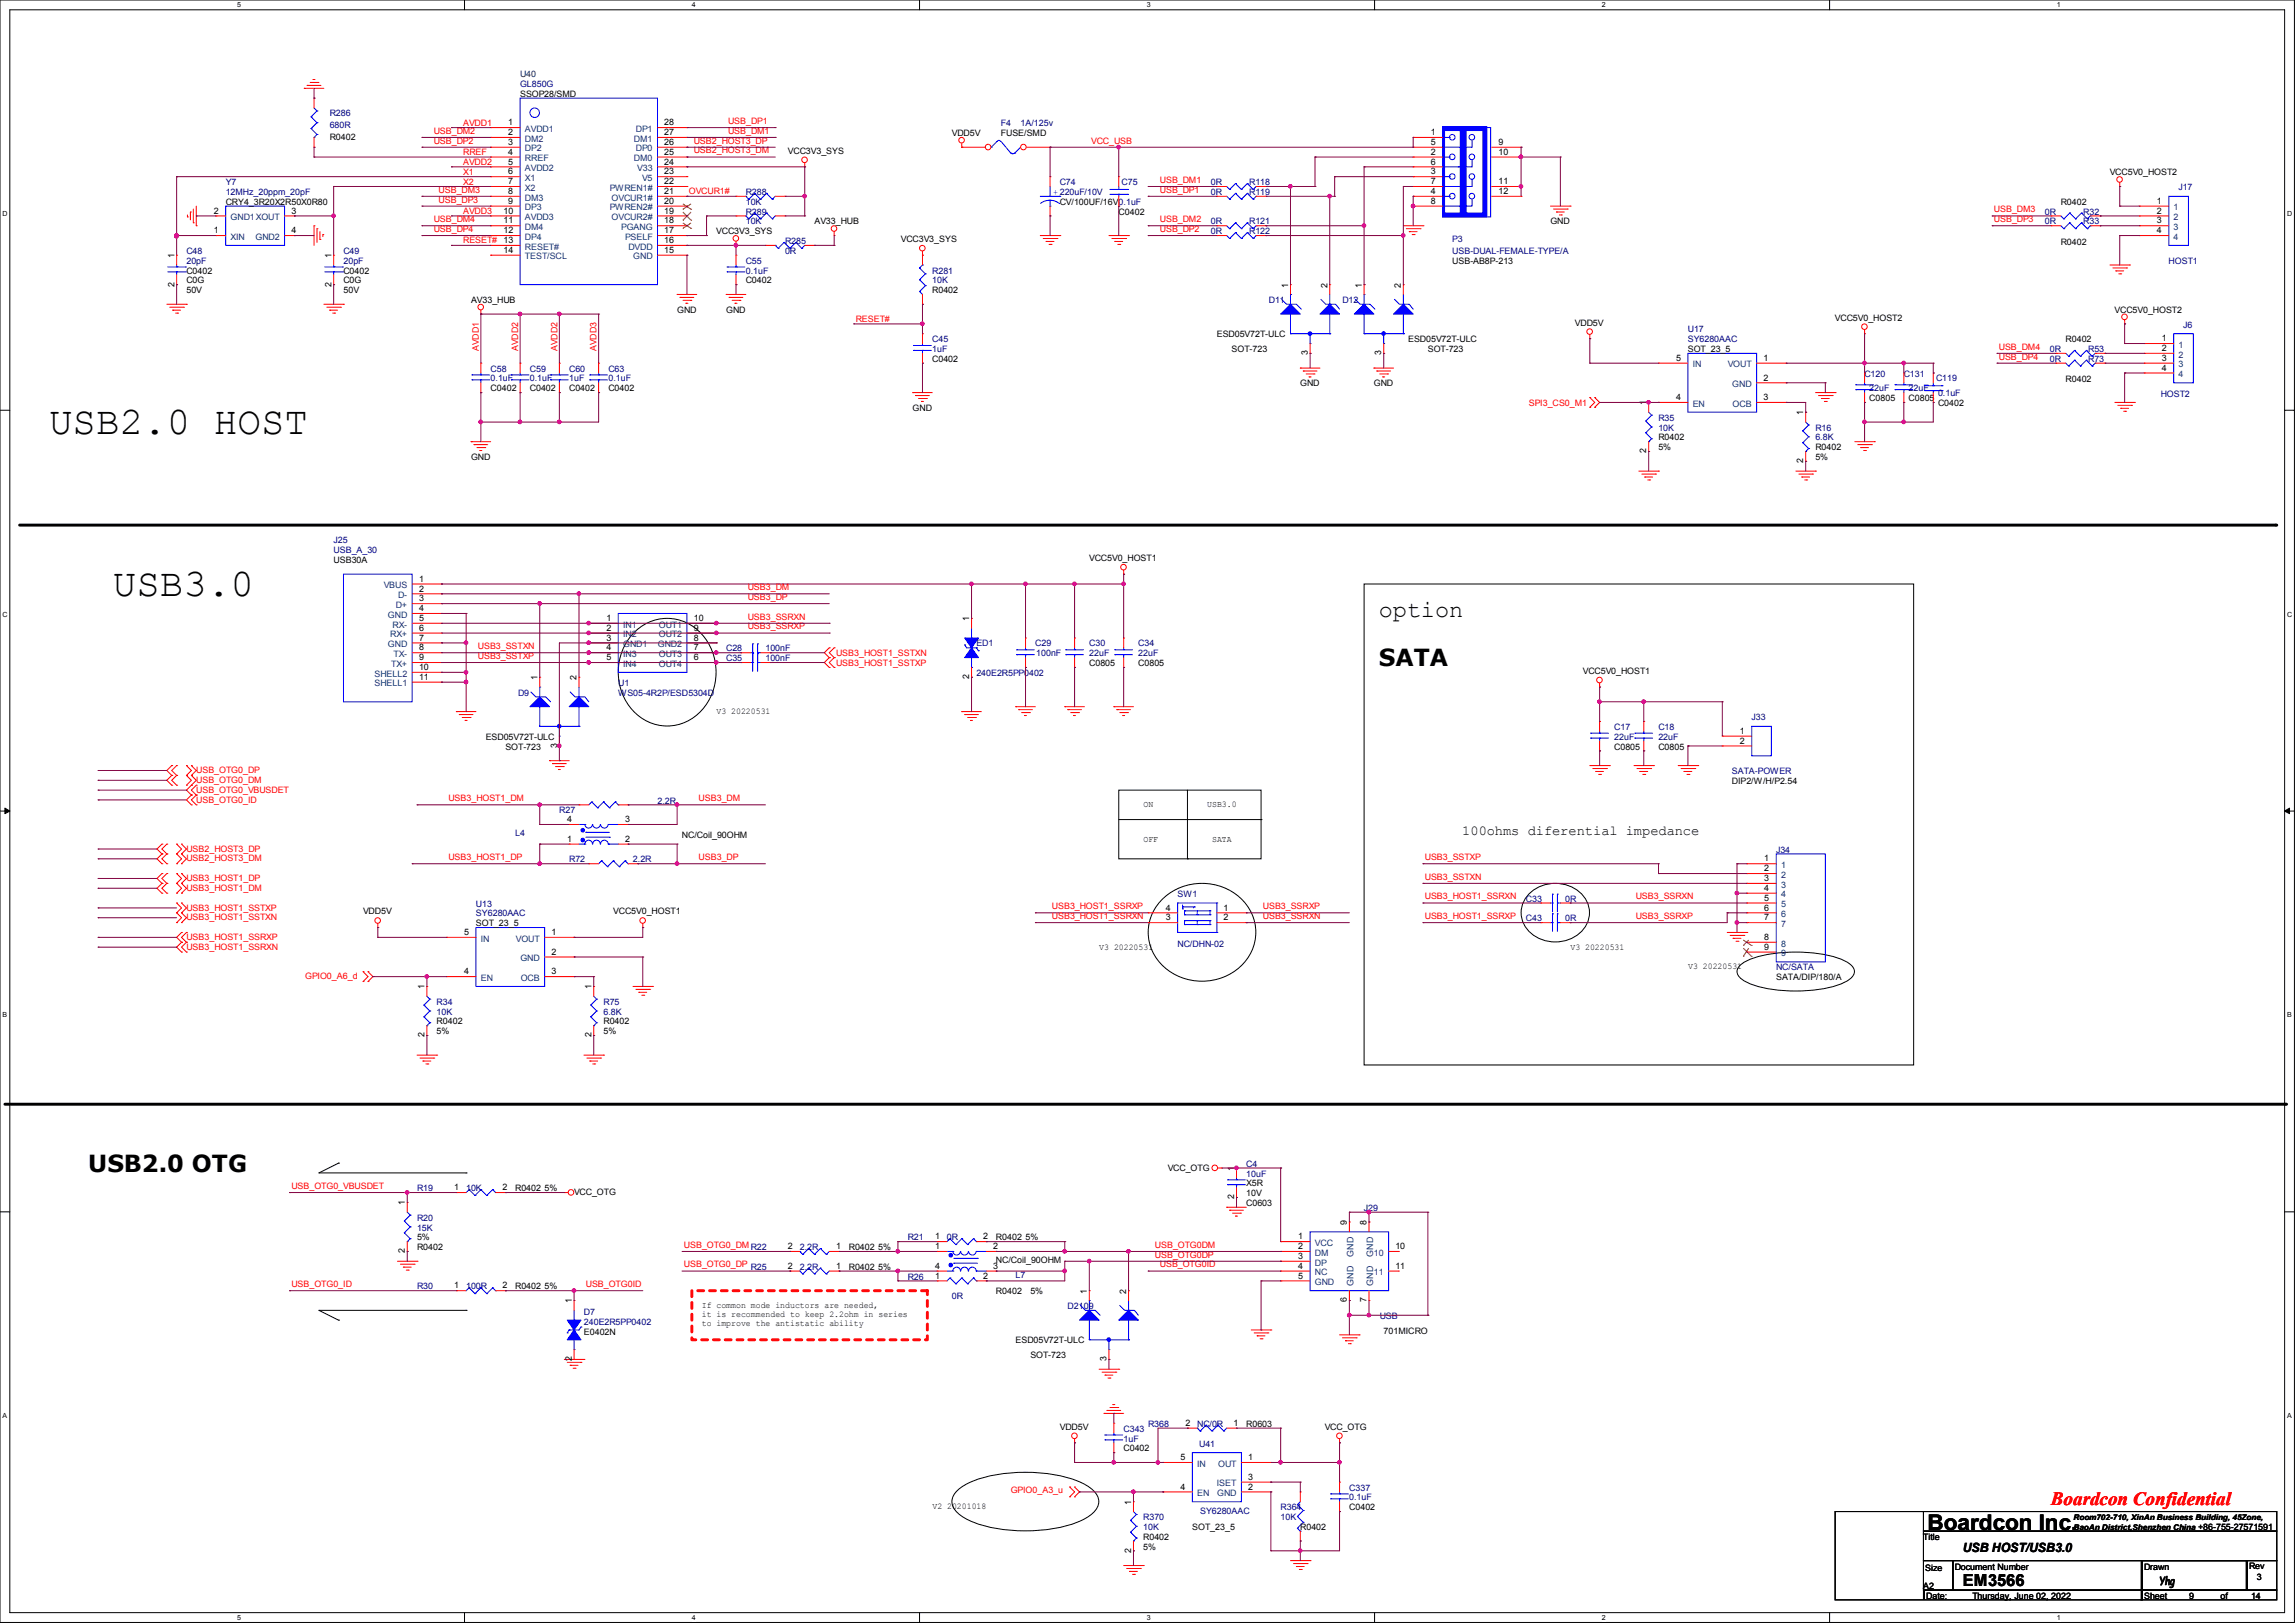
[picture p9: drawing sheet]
<svg xmlns="http://www.w3.org/2000/svg" width="297mm" height="210mm" viewBox="0 0 297 210" stroke-linecap="round" stroke-linejoin="round" font-family="sans-serif">
<defs><g id="words">
<g font-size="5.1">
<text x="6.3" y="56.1">USB2.0 HOST</text>
<text x="14.6" y="77.1">USB3.0</text>
</g>
<g font-size="3">
<text x="178.4" y="79.9">option</text>
<text x="178.4" y="86.2">SATA</text>
<text x="11.4" y="151.6">USB2.0 OTG</text>
</g>
<text font-size="2.8" x="249.4" y="197.9">Boardcon Inc.</text>
<text font-size="2.4" fill="#f00" x="265.4" y="194.7">Boardcon Confidential</text>
<text font-size="2.2" x="254" y="205.2">EM3566</text>
<text font-size="1.8" x="189.2" y="108.1">100ohms diferential impedance</text>
<text font-size="1.7" x="254" y="200.9">USB HOST/USB3.0</text>
<text font-size="1.5" x="279.4" y="205.1">Yhg</text>
<g font-size="1.2">
<text x="22.6" y="33.4" transform="rotate(-90 22.6 33.4)">1</text>
<text x="42.9" y="33.4" transform="rotate(-90 42.9 33.4)">1</text>
<text x="22.6" y="37.1" transform="rotate(-90 22.6 37.1)">2</text>
<text x="42.9" y="37.1" transform="rotate(-90 42.9 37.1)">2</text>
<text x="166.7" y="37.2" transform="rotate(-90 166.7 37.2)">1</text>
<text x="171.8" y="37.2" transform="rotate(-90 171.8 37.2)">2</text>
<text x="176.2" y="37.2" transform="rotate(-90 176.2 37.2)">1</text>
<text x="181.3" y="37.2" transform="rotate(-90 181.3 37.2)">2</text>
<text x="169.2" y="46" transform="rotate(-90 169.2 46)">3</text>
<text x="178.8" y="46" transform="rotate(-90 178.8 46)">3</text>
<text x="213" y="52.5" transform="rotate(-90 213 52.5)">1</text>
<text x="233.4" y="53.7" transform="rotate(-90 233.4 53.7)">1</text>
<text x="213" y="58.7" transform="rotate(-90 213 58.7)">2</text>
<text x="233.4" y="59.9" transform="rotate(-90 233.4 59.9)">2</text>
<text x="125.4" y="80.4" transform="rotate(-90 125.4 80.4)">1</text>
<text x="69.5" y="88" transform="rotate(-90 69.5 88)">1</text>
<text x="74.6" y="88" transform="rotate(-90 74.6 88)">2</text>
<text x="125.4" y="87.9" transform="rotate(-90 125.4 87.9)">2</text>
<text x="72.1" y="96.8" transform="rotate(-90 72.1 96.8)">3</text>
<text x="54.9" y="128" transform="rotate(-90 54.9 128)">1</text>
<text x="76.5" y="128" transform="rotate(-90 76.5 128)">1</text>
<text x="54.9" y="134.2" transform="rotate(-90 54.9 134.2)">2</text>
<text x="76.5" y="134.2" transform="rotate(-90 76.5 134.2)">2</text>
<text x="52.4" y="156" transform="rotate(-90 52.4 156)">1</text>
<text x="159.7" y="155.2" transform="rotate(-90 159.7 155.2)">2</text>
<text x="159.7" y="151.5" transform="rotate(-90 159.7 151.5)">1</text>
<text x="174.3" y="158.5" transform="rotate(-90 174.3 158.5)">9</text>
<text x="176.9" y="158.5" transform="rotate(-90 176.9 158.5)">8</text>
<text x="52.4" y="162.2" transform="rotate(-90 52.4 162.2)">2</text>
<text x="140.7" y="167.4" transform="rotate(-90 140.7 167.4)">1</text>
<text x="145.7" y="167.4" transform="rotate(-90 145.7 167.4)">2</text>
<text x="74" y="168.7" transform="rotate(-90 74 168.7)">1</text>
<text x="174.3" y="168.5" transform="rotate(-90 174.3 168.5)">6</text>
<text x="176.9" y="168.5" transform="rotate(-90 176.9 168.5)">7</text>
<text x="74" y="176.1" transform="rotate(-90 74 176.1)">2</text>
<text x="143.2" y="176.1" transform="rotate(-90 143.2 176.1)">3</text>
<text x="146.4" y="194.7" transform="rotate(-90 146.4 194.7)">1</text>
<text x="146.4" y="200.9" transform="rotate(-90 146.4 200.9)">2</text>
</g>
<g font-size="1.2" fill="#f00">
<text x="62" y="45.5" transform="rotate(-90 62 45.5)">AVDD1</text>
<text x="67.1" y="45.5" transform="rotate(-90 67.1 45.5)">AVDD2</text>
<text x="72.1" y="45.5" transform="rotate(-90 72.1 45.5)">AVDD2</text>
<text x="77.2" y="45.5" transform="rotate(-90 77.2 45.5)">AVDD3</text>
</g>
<g font-size="1.2" fill="#004080">
<text x="175.2" y="166.4" transform="rotate(-90 175.2 166.4)">GND</text>
<text x="175.2" y="162.6" transform="rotate(-90 175.2 162.6)">GND</text>
<text x="177.7" y="166.4" transform="rotate(-90 177.7 166.4)">GND</text>
<text x="177.7" y="162.6" transform="rotate(-90 177.7 162.6)">GND</text>
</g>
<text font-size="1.1" fill="#004040" x="67.3" y="10">U40</text>
<g font-size="1.1" fill="#000080">
<text x="67.3" y="11.3">GL850G</text>
<text x="42.7" y="15.1">R286</text>
<text x="42.7" y="16.6">680R</text>
<text x="129.5" y="16.3">F4</text>
<text x="132.1" y="16.3">1A/125v</text>
<text x="29.2" y="24">Y7</text>
<text x="137.1" y="24">C74</text>
<text x="145.1" y="24">C75</text>
<text x="156.7" y="24">0R</text>
<text x="161.7" y="24">R118</text>
<text x="29.2" y="25.2">12MHz_20ppm_20pF</text>
<text x="96.5" y="25.2">R288</text>
<text x="96.5" y="26.5">10K</text>
<text x="96.5" y="27.8">R289</text>
<text x="96.5" y="29">10K</text>
<text x="156.7" y="25.2">0R</text>
<text x="156.7" y="29">0R</text>
<text x="161.7" y="25.2">R119</text>
<text x="161.7" y="29">R121</text>
<text x="264.6" y="27.8">0R</text>
<text x="264.6" y="29">0R</text>
<text x="269.6" y="27.8">R32</text>
<text x="269.6" y="29">R33</text>
<text x="281.9" y="24.6">J17</text>
<text x="24.1" y="32.9">C48</text>
<text x="24.1" y="34.1">20pF</text>
<text x="44.4" y="32.9">C49</text>
<text x="44.4" y="34.1">20pF</text>
<text x="96.5" y="34.1">C55</text>
<text x="96.5" y="35.4">0.1uF</text>
<text x="101.6" y="31.6">R285</text>
<text x="101.6" y="32.9">0R</text>
<text x="120.6" y="35.4">R281</text>
<text x="156.7" y="30.3">0R</text>
<text x="161.7" y="30.3">R122</text>
<text x="187.9" y="31.3">P3</text>
<text x="187.9" y="32.9">USB-DUAL-FEMALE-TYPE/A</text>
<text x="280.6" y="34.1">HOST1</text>
<text x="120.6" y="36.7">10K</text>
<text x="164.2" y="39.2">D11</text>
<text x="173.7" y="39.2">D12</text>
<text x="120.6" y="44.3">C45</text>
<text x="120.6" y="45.6">1uF</text>
<text x="218.4" y="43">U17</text>
<text x="218.4" y="44.3">SY6280AAC</text>
<text x="265.3" y="46.8">0R</text>
<text x="265.3" y="45.6">0R</text>
<text x="270.2" y="46.8">R73</text>
<text x="270.2" y="45.6">R53</text>
<text x="282.5" y="42.4">J6</text>
<text x="63.5" y="48.1">C58</text>
<text x="63.5" y="49.4">0.1uF</text>
<text x="68.6" y="48.1">C59</text>
<text x="68.6" y="49.4">0.1uF</text>
<text x="73.7" y="48.1">C60</text>
<text x="73.7" y="49.4">1uF</text>
<text x="78.7" y="48.1">C63</text>
<text x="78.7" y="49.4">0.1uF</text>
<text x="241.3" y="48.7">C120</text>
<text x="241.9" y="50.6">22uF</text>
<text x="246.4" y="48.7">C131</text>
<text x="247" y="50.6">22uF</text>
<text x="250.5" y="49.4">C119</text>
<text x="250.8" y="51.3">0.1uF</text>
<text x="279.6" y="51.4">HOST2</text>
<text x="214.6" y="54.4">R35</text>
<text x="214.6" y="55.7">10K</text>
<text x="234.9" y="55.7">R16</text>
<text x="234.9" y="57">6.8K</text>
<text x="43.2" y="70.3">J25</text>
<text x="43.2" y="71.6">USB_A_30</text>
<text x="126.4" y="83.7">ED1</text>
<text x="134" y="83.7">C29</text>
<text x="141" y="83.7">C30</text>
<text x="147.3" y="83.7">C34</text>
<text x="80" y="88.7">U1</text>
<text x="94" y="85.6">C35</text>
<text x="94" y="84.3">C28</text>
<text x="99.1" y="85.6">100nF</text>
<text x="99.1" y="84.3">100nF</text>
<text x="126.4" y="87.5">240E2R5PP0402</text>
<text x="134.1" y="84.9">100nF</text>
<text x="141" y="84.9">22uF</text>
<text x="147.3" y="84.9">22uF</text>
<text x="67.1" y="90">D9</text>
<text x="80" y="90">WS05-4R2P/ESD5304D</text>
<text x="208.9" y="94.4">C17</text>
<text x="208.9" y="95.7">22uF</text>
<text x="214.6" y="94.4">C18</text>
<text x="214.6" y="95.7">22uF</text>
<text x="226.7" y="93.2">J33</text>
<text x="224.1" y="100.2">SATA-POWER</text>
<text x="72.4" y="105.2">R27</text>
<text x="85.1" y="104">2.2R</text>
<text x="66.7" y="108.2">L4</text>
<text x="73.7" y="111.6">R72</text>
<text x="81.9" y="111.6">2.2R</text>
<text x="229.8" y="110.3">J34</text>
<text x="61.6" y="117.3">U13</text>
<text x="61.6" y="118.6">SY6280AAC</text>
<text x="152.4" y="116">SW1</text>
<text x="197.5" y="116.7">C33</text>
<text x="197.5" y="119.2">C43</text>
<text x="202.5" y="116.7">0R</text>
<text x="202.5" y="119.2">0R</text>
<text x="152.4" y="122.5">NC/DHN-02</text>
<text x="229.8" y="125.6">NC/SATA</text>
<text x="56.5" y="130">R34</text>
<text x="56.5" y="131.3">10K</text>
<text x="78.1" y="130">R75</text>
<text x="78.1" y="131.3">6.8K</text>
<text x="54" y="154.1">R19</text>
<text x="60.3" y="154.1">10K</text>
<text x="161.3" y="151">C4</text>
<text x="161.3" y="152.2">10uF</text>
<text x="54" y="157.9">R20</text>
<text x="54" y="159.2">15K</text>
<text x="97.1" y="161.8">R22</text>
<text x="103.5" y="161.8">2.2R</text>
<text x="117.5" y="160.5">R21</text>
<text x="122.5" y="160.5">0R</text>
<text x="176.5" y="156.7">J29</text>
<text x="54" y="166.8">R30</text>
<text x="60.3" y="166.8">100R</text>
<text x="97.1" y="164.3">R25</text>
<text x="103.5" y="164.3">2.2R</text>
<text x="117.5" y="165.6">R26</text>
<text x="131.4" y="165.3">L7</text>
<text x="75.6" y="170.1">D7</text>
<text x="75.6" y="171.4">240E2R5PP0402</text>
<text x="123.2" y="168.1">0R</text>
<text x="138.2" y="169.4">D2109</text>
<text x="178.5" y="170.6">USB</text>
<text x="145.4" y="185.3">C343</text>
<text x="148.6" y="184.6">R368</text>
<text x="154.9" y="184.6">NC/0R</text>
<text x="145.4" y="186.5">1uF</text>
<text x="155.2" y="187.3">U41</text>
<text x="147.9" y="196.7">R370</text>
<text x="147.9" y="198">10K</text>
<text x="155.3" y="195.9">SY6280AAC</text>
<text x="165.7" y="195.4">R364</text>
<text x="165.7" y="196.7">10K</text>
<text x="174.6" y="192.9">C337</text>
<text x="174.6" y="194.1">0.1uF</text>
</g>
<g font-size="1.1" fill="#f00">
<text x="56.1" y="17.3">USB_DM2</text>
<text x="59.9" y="16.3">AVDD1</text>
<text x="94.2" y="17.3">USB_DM1</text>
<text x="94.2" y="16">USB_DP1</text>
<text x="56.1" y="18.6">USB_DP2</text>
<text x="59.9" y="21.3">AVDD2</text>
<text x="59.9" y="22.6">X1</text>
<text x="59.9" y="23.9">X2</text>
<text x="59.9" y="20.1">RREF</text>
<text x="89.8" y="19.9">USB2_HOST3_DM</text>
<text x="89.8" y="18.6">USB2_HOST3_DP</text>
<text x="141.2" y="18.6">VCC_USB</text>
<text x="150.1" y="23.7">USB_DM1</text>
<text x="56.1" y="28.7">USB_DM4</text>
<text x="56.8" y="24.9">USB_DM3</text>
<text x="56.8" y="26.2">USB_DP3</text>
<text x="59.9" y="27.7">AVDD3</text>
<text x="89.1" y="25.1">OVCUR1#</text>
<text x="150.1" y="24.9">USB_DP1</text>
<text x="150.1" y="28.7">USB_DM2</text>
<text x="258" y="27.5">USB_DM3</text>
<text x="258" y="28.7">USB_DP3</text>
<text x="56.1" y="30">USB_DP4</text>
<text x="59.9" y="31.5">RESET# 13</text>
<text x="150.1" y="30">USB_DP2</text>
<text x="110.7" y="41.7">RESET#</text>
<text x="258.7" y="45.3">USB_DM4</text>
<text x="258.7" y="46.5">USB_DP4</text>
<text x="197.8" y="52.5">SPI3_CS0_M1</text>
<text x="96.8" y="77.6">USB3_DP</text>
<text x="96.8" y="76.4">USB3_DM</text>
<text x="61.8" y="84">USB3_SSTXN</text>
<text x="96.8" y="81.4">USB3_SSRXP</text>
<text x="96.8" y="80.2">USB3_SSRXN</text>
<text x="61.8" y="85.3">USB3_SSTXP</text>
<text x="108.2" y="84.9">USB3_HOST1_SSTXN</text>
<text x="108.2" y="86.2">USB3_HOST1_SSTXP</text>
<text x="25.4" y="100">USB_OTG0_DP</text>
<text x="25.4" y="101.3">USB_OTG0_DM</text>
<text x="25.4" y="103.8">USB_OTG0_ID</text>
<text x="25.4" y="102.6">USB_OTG0_VBUSDET</text>
<text x="58" y="103.7">USB3_HOST1_DM</text>
<text x="90.4" y="103.7">USB3_DM</text>
<text x="24.1" y="110.2">USB2_HOST3_DP</text>
<text x="24.1" y="111.5">USB2_HOST3_DM</text>
<text x="58" y="111.3">USB3_HOST1_DP</text>
<text x="90.4" y="111.3">USB3_DP</text>
<text x="184.4" y="111.3">USB3_SSTXP</text>
<text x="184.4" y="113.8">USB3_SSTXN</text>
<text x="24.1" y="114">USB3_HOST1_DP</text>
<text x="24.1" y="115.3">USB3_HOST1_DM</text>
<text x="24.1" y="117.8">USB3_HOST1_SSTXP</text>
<text x="24.1" y="119.1">USB3_HOST1_SSTXN</text>
<text x="136.1" y="117.6">USB3_HOST1_SSRXP</text>
<text x="136.1" y="118.9">USB3_HOST1_SSRXN</text>
<text x="163.4" y="117.6">USB3_SSRXP</text>
<text x="163.4" y="118.9">USB3_SSRXN</text>
<text x="184.4" y="116.4">USB3_HOST1_SSRXN</text>
<text x="184.4" y="118.9">USB3_HOST1_SSRXP</text>
<text x="211.7" y="116.4">USB3_SSRXN</text>
<text x="211.7" y="118.9">USB3_SSRXP</text>
<text x="24.1" y="121.6">USB3_HOST1_SSRXP</text>
<text x="24.1" y="122.9">USB3_HOST1_SSRXN</text>
<text x="39.5" y="126.7">GPIO0_A6_d</text>
<text x="37.7" y="153.8">USB_OTG0_VBUSDET</text>
<text x="88.5" y="161.5">USB_OTG0_DM</text>
<text x="149.5" y="161.5">USB_OTG0DM</text>
<text x="37.7" y="166.5">USB_OTG0_ID</text>
<text x="75.8" y="166.5">USB_OTG0ID</text>
<text x="88.5" y="164">USB_OTG0_DP</text>
<text x="149.5" y="162.7">USB_OTG0DP</text>
<text x="150.1" y="164">USB_OTG0ID</text>
<text x="130.8" y="193.1">GPIO0_A3_u</text>
</g>
<g font-size="1.1">
<text x="65.8" y="17.5">2</text>
<text x="65.8" y="16.2">1</text>
<text x="67.3" y="12.5">SSOP28/SMD</text>
<text x="86" y="16.2">28</text>
<text x="86" y="17.5">27</text>
<text x="123.2" y="17.6">VDD5V</text>
<text x="129.5" y="17.6">FUSE/SMD</text>
<text x="185.1" y="17.5">1</text>
<text x="42.7" y="18.1">R0402</text>
<text x="65.8" y="18.8">3</text>
<text x="65.8" y="20">4</text>
<text x="65.8" y="21.3">5</text>
<text x="65.8" y="22.6">6</text>
<text x="65.8" y="23.8">7</text>
<text x="86" y="18.8">26</text>
<text x="86" y="21.3">24</text>
<text x="86" y="22.6">23</text>
<text x="86" y="23.8">22</text>
<text x="86" y="20">25</text>
<text x="102" y="19.9">VCC3V3_SYS</text>
<text x="185.1" y="20">2</text>
<text x="185.1" y="22.6">3</text>
<text x="185.1" y="18.8">5</text>
<text x="185.1" y="21.3">6</text>
<text x="185.1" y="23.8">7</text>
<text x="193.9" y="18.8">9</text>
<text x="193.9" y="20">10</text>
<text x="193.9" y="23.8">11</text>
<text x="273" y="22.7">VCC5V0_HOST2</text>
<text x="27.7" y="27.6">2</text>
<text x="29.2" y="26.5">CRY4_3R20X2R50X0R80</text>
<text x="37.7" y="27.6">3</text>
<text x="65.1" y="27.6">10</text>
<text x="65.1" y="28.9">11</text>
<text x="65.8" y="25.1">8</text>
<text x="65.8" y="26.4">9</text>
<text x="86" y="25.1">21</text>
<text x="86" y="26.4">20</text>
<text x="86" y="27.6">19</text>
<text x="86" y="28.9">18</text>
<text x="105.4" y="29">AV33_HUB</text>
<text x="137.1" y="26.5">CV/100UF/16V0.1uF</text>
<text x="144.8" y="27.8">C0402</text>
<text x="185.1" y="25.1">4</text>
<text x="185.1" y="26.4">8</text>
<text x="193.9" y="25.1">12</text>
<text x="200.6" y="29">GND</text>
<text x="266.7" y="26.5">R0402</text>
<text x="279.1" y="26.4">1</text>
<text x="279.1" y="27.6">2</text>
<text x="279.1" y="28.9">3</text>
<text x="24.1" y="35.4">C0402</text>
<text x="27.7" y="30.2">1</text>
<text x="37.7" y="30.2">4</text>
<text x="44.4" y="35.4">C0402</text>
<text x="65.1" y="30.2">12</text>
<text x="65.1" y="32.7">14</text>
<text x="86" y="31.5">16</text>
<text x="86" y="32.7">15</text>
<text x="86" y="30.2">17</text>
<text x="92.7" y="30.3">VCC3V3_SYS</text>
<text x="116.6" y="31.3">VCC3V3_SYS</text>
<text x="187.9" y="34.1">USB-AB8P-213</text>
<text x="266.7" y="31.7">R0402</text>
<text x="279.1" y="30.2">4</text>
<text x="24.1" y="36.7">C0G</text>
<text x="24.1" y="37.9">50V</text>
<text x="44.4" y="36.7">C0G</text>
<text x="44.4" y="37.9">50V</text>
<text x="61" y="39.2">AV33_HUB</text>
<text x="87.6" y="40.5">GND</text>
<text x="94" y="40.5">GND</text>
<text x="96.5" y="36.7">C0402</text>
<text x="120.6" y="37.9">R0402</text>
<text x="237.5" y="41.5">VCC5V0_HOST2</text>
<text x="273.7" y="40.5">VCC5V0_HOST2</text>
<text x="120.6" y="46.8">C0402</text>
<text x="157.5" y="43.6">ESD05V72T-ULC</text>
<text x="159.4" y="45.6">SOT-723</text>
<text x="182.2" y="44.3">ESD05V72T-ULC</text>
<text x="184.8" y="45.6">SOT-723</text>
<text x="203.8" y="42.1">VDD5V</text>
<text x="216.9" y="46.7">5</text>
<text x="218.4" y="45.6">SOT_23_5</text>
<text x="228.2" y="46.7">1</text>
<text x="267.3" y="44.3">R0402</text>
<text x="279.8" y="44.2">1</text>
<text x="279.8" y="45.4">2</text>
<text x="279.8" y="46.7">3</text>
<text x="279.8" y="48">4</text>
<text x="63.5" y="50.6">C0402</text>
<text x="68.6" y="50.6">C0402</text>
<text x="73.7" y="50.6">C0402</text>
<text x="78.7" y="50.6">C0402</text>
<text x="118.1" y="53.2">GND</text>
<text x="168.3" y="50">GND</text>
<text x="177.8" y="50">GND</text>
<text x="216.9" y="51.8">4</text>
<text x="228.2" y="51.8">3</text>
<text x="228.2" y="49.2">2</text>
<text x="241.9" y="51.9">C0805</text>
<text x="247" y="51.9">C0805</text>
<text x="250.8" y="52.5">C0402</text>
<text x="267.3" y="49.5">R0402</text>
<text x="61" y="59.5">GND</text>
<text x="214.6" y="57">R0402</text>
<text x="214.6" y="58.3">5%</text>
<text x="234.9" y="58.3">R0402</text>
<text x="234.9" y="59.5">5%</text>
<text x="43.2" y="72.9">USB30A</text>
<text x="54.2" y="75.3">1</text>
<text x="54.2" y="76.5">2</text>
<text x="54.2" y="77.8">3</text>
<text x="141" y="72.6">VCC5V0_HOST1</text>
<text x="54.2" y="79.1">4</text>
<text x="54.2" y="80.3">5</text>
<text x="54.2" y="81.6">6</text>
<text x="54.2" y="82.9">7</text>
<text x="78.5" y="80.3">1</text>
<text x="78.5" y="81.6">2</text>
<text x="78.5" y="82.9">3</text>
<text x="89.8" y="80.3">10</text>
<text x="89.8" y="81.6">9</text>
<text x="89.8" y="82.9">8</text>
<text x="54.2" y="84.2">8</text>
<text x="54.2" y="85.4">9</text>
<text x="54.2" y="86.7">10</text>
<text x="54.2" y="88">11</text>
<text x="78.5" y="84.2">4</text>
<text x="78.5" y="85.4">5</text>
<text x="89.8" y="84.2">7</text>
<text x="89.8" y="85.4">6</text>
<text x="141" y="86.2">C0805</text>
<text x="147.3" y="86.2">C0805</text>
<text x="204.8" y="87.2">VCC5V0_HOST1</text>
<text x="62.9" y="95.7">ESD05V72T-ULC</text>
<text x="92.7" y="92.4">V3 20220531</text>
<text x="225.1" y="95">1</text>
<text x="65.4" y="97">SOT-723</text>
<text x="208.9" y="97">C0805</text>
<text x="214.6" y="97">C0805</text>
<text x="224.1" y="101.4">DIP2/W/H/P2.54</text>
<text x="225.1" y="96.2">2</text>
<text x="73.4" y="106.4">4</text>
<text x="80.9" y="106.4">3</text>
<text x="148" y="104.5">ON</text>
<text x="156.2" y="104.5">USB3.0</text>
<text x="73.4" y="108.9">1</text>
<text x="80.9" y="108.9">2</text>
<text x="88.3" y="108.4">NC/Coil_90OHM</text>
<text x="148" y="108.9">OFF</text>
<text x="156.9" y="108.9">SATA</text>
<text x="228.3" y="111.5">1</text>
<text x="228.3" y="112.7">2</text>
<text x="47" y="118.3">VDD5V</text>
<text x="61.6" y="119.8">SOT_23_5</text>
<text x="79.4" y="118.3">VCC5V0_HOST1</text>
<text x="150.9" y="117.8">4</text>
<text x="150.9" y="119.1">3</text>
<text x="158.4" y="117.8">1</text>
<text x="158.4" y="119.1">2</text>
<text x="228.3" y="114">3</text>
<text x="228.3" y="115.3">4</text>
<text x="228.3" y="116.5">5</text>
<text x="228.3" y="117.8">6</text>
<text x="228.3" y="119.1">7</text>
<text x="60.1" y="121">5</text>
<text x="71.4" y="123.5">2</text>
<text x="71.4" y="121">1</text>
<text x="142.3" y="122.9">V3 20220531</text>
<text x="203.2" y="122.9">V3 20220531</text>
<text x="218.5" y="125.4">V3 20220531</text>
<text x="228.3" y="121.6">8</text>
<text x="228.3" y="122.9">9</text>
<text x="60.1" y="126.1">4</text>
<text x="71.4" y="126.1">3</text>
<text x="229.8" y="126.8">SATA/DIP/180/A</text>
<text x="56.5" y="132.5">R0402</text>
<text x="56.5" y="133.8">5%</text>
<text x="78.1" y="132.5">R0402</text>
<text x="78.1" y="133.8">5%</text>
<text x="58.8" y="154">1</text>
<text x="65" y="154">2</text>
<text x="66.7" y="154.1">R0402</text>
<text x="70.5" y="154.1">5%</text>
<text x="74.3" y="154.6">VCC_OTG</text>
<text x="151.1" y="151.5">VCC_OTG</text>
<text x="161.3" y="153.5">X5R</text>
<text x="161.3" y="154.8">10V</text>
<text x="54" y="161.8">R0402</text>
<text x="54" y="160.5">5%</text>
<text x="102" y="161.6">2</text>
<text x="108.2" y="161.6">1</text>
<text x="109.8" y="161.8">R0402</text>
<text x="113.7" y="161.8">5%</text>
<text x="121" y="161.6">1</text>
<text x="121" y="160.4">1</text>
<text x="127.2" y="160.4">2</text>
<text x="128.5" y="161.6">2</text>
<text x="128.9" y="160.5">R0402</text>
<text x="132.7" y="160.5">5%</text>
<text x="161.3" y="156">C0603</text>
<text x="168" y="160.4">1</text>
<text x="168" y="161.6">2</text>
<text x="180.6" y="161.6">10</text>
<text x="58.8" y="166.7">1</text>
<text x="65" y="166.7">2</text>
<text x="66.7" y="166.8">R0402</text>
<text x="70.5" y="166.8">5%</text>
<text x="102" y="164.2">2</text>
<text x="108.2" y="164.2">1</text>
<text x="109.8" y="164.3">R0402</text>
<text x="113.7" y="164.3">5%</text>
<text x="121" y="164.2">4</text>
<text x="121" y="165.4">1</text>
<text x="127.2" y="165.4">2</text>
<text x="128.5" y="164.2">3</text>
<text x="128.9" y="163.4">NC/Coil_90OHM</text>
<text x="128.9" y="167.5">R0402</text>
<text x="133.3" y="167.5">5%</text>
<text x="168" y="162.9">3</text>
<text x="168" y="164.2">4</text>
<text x="168" y="165.4">5</text>
<text x="180.6" y="164.2">11</text>
<text x="75.6" y="172.7">E0402N</text>
<text x="90.8" y="169.2">If common mode inductors are needed,</text>
<text x="90.8" y="170.4">it is recommended to keep 2.2ohm in series</text>
<text x="90.8" y="171.5">to improve the antistatic ability</text>
<text x="131.4" y="173.8">ESD05V72T-ULC</text>
<text x="179.1" y="172.6">701MICRO</text>
<text x="133.3" y="175.7">SOT-723</text>
<text x="137.1" y="185">VDD5V</text>
<text x="153.4" y="184.5">2</text>
<text x="159.6" y="184.5">1</text>
<text x="161.3" y="184.6">R0603</text>
<text x="171.4" y="185">VCC_OTG</text>
<text x="145.4" y="187.8">C0402</text>
<text x="152.8" y="188.9">5</text>
<text x="161.5" y="188.9">1</text>
<text x="161.5" y="191.5">3</text>
<text x="120.7" y="195.3">V2 20201018</text>
<text x="152.8" y="192.7">4</text>
<text x="154.3" y="198">SOT_23_5</text>
<text x="161.5" y="192.7">2</text>
<text x="168.3" y="198">R0402</text>
<text x="174.6" y="195.4">C0402</text>
<text x="147.9" y="199.2">R0402</text>
<text x="147.9" y="200.5">5%</text>
<text x="248.9" y="199.2">Title</text>
<text x="249.2" y="203.3">Size</text>
<text x="253" y="203.2">Document Number</text>
<text x="277.5" y="203.2">Drawn</text>
<text x="291.1" y="203">Rev</text>
<text x="248.9" y="205.6">A2</text>
<text x="249.3" y="206.8">Date:</text>
<text x="255.2" y="206.8">Thursday, June 02, 2022</text>
<text x="277.5" y="206.8">Sheet</text>
<text x="283.3" y="206.8">9</text>
<text x="287.4" y="206.8">of</text>
<text x="291.3" y="206.8">14</text>
<text x="292.1" y="204.4">3</text>
</g>
<g font-size="1.1" fill="#004080">
<text x="67.9" y="17.1">AVDD1</text>
<text x="82.3" y="17.1">DP1</text>
<text x="67.9" y="18.3">DM2</text>
<text x="67.9" y="19.6">DP2</text>
<text x="67.9" y="20.9">RREF</text>
<text x="67.9" y="22.1">AVDD2</text>
<text x="67.9" y="23.4">X1</text>
<text x="82" y="18.3">DM1</text>
<text x="82" y="20.9">DM0</text>
<text x="82.3" y="19.6">DP0</text>
<text x="82.5" y="22.1">V33</text>
<text x="83.1" y="23.4">V5</text>
<text x="29.8" y="28.5">GND1XOUT</text>
<text x="67.9" y="24.7">X2</text>
<text x="67.9" y="26">DM3</text>
<text x="67.9" y="27.2">DP3</text>
<text x="67.9" y="28.5">AVDD3</text>
<text x="67.9" y="29.8">DM4</text>
<text x="78.9" y="27.2">PWREN2#</text>
<text x="78.9" y="24.7">PWREN1#</text>
<text x="79.2" y="26">OVCUR1#</text>
<text x="79.2" y="28.5">OVCUR2#</text>
<text x="80.4" y="29.8">PGANG</text>
<text x="281.3" y="27.2">1</text>
<text x="281.3" y="28.5">2</text>
<text x="281.3" y="29.8">3</text>
<text x="29.8" y="31">XIN</text>
<text x="33.1" y="31">GND2</text>
<text x="67.9" y="31">DP4</text>
<text x="67.9" y="32.3">RESET#</text>
<text x="67.9" y="33.6">TEST/SCL</text>
<text x="80.9" y="31">PSELF</text>
<text x="81.3" y="32.3">DVDD</text>
<text x="82" y="33.6">GND</text>
<text x="281.3" y="31">4</text>
<text x="219.1" y="47.5">IN</text>
<text x="223.6" y="47.5">VOUT</text>
<text x="281.9" y="45">1</text>
<text x="281.9" y="46.3">2</text>
<text x="281.9" y="47.5">3</text>
<text x="219.1" y="52.6">EN</text>
<text x="224.2" y="50.1">GND</text>
<text x="224.2" y="52.6">OCB</text>
<text x="281.9" y="48.8">4</text>
<text x="49.7" y="76.1">VBUS</text>
<text x="51.5" y="77.4">D-</text>
<text x="50.2" y="79.9">GND</text>
<text x="50.2" y="83.7">GND</text>
<text x="50.5" y="82.5">RX+</text>
<text x="50.8" y="81.2">RX-</text>
<text x="51.2" y="78.7">D+</text>
<text x="80.6" y="81.2">IN1</text>
<text x="80.6" y="82.5">IN2</text>
<text x="80.6" y="83.7">GND1</text>
<text x="85.1" y="83.7">GND2</text>
<text x="85.3" y="81.2">OUT1</text>
<text x="85.3" y="82.5">OUT2</text>
<text x="48.5" y="87.5">SHELL2</text>
<text x="48.5" y="88.8">SHELL1</text>
<text x="50.6" y="86.3">TX+</text>
<text x="50.9" y="85">TX-</text>
<text x="80.6" y="85">IN3</text>
<text x="80.6" y="86.3">IN4</text>
<text x="85.3" y="85">OUT3</text>
<text x="85.3" y="86.3">OUT4</text>
<text x="230.5" y="112.3">1</text>
<text x="230.5" y="113.6">2</text>
<text x="230.5" y="114.8">3</text>
<text x="230.5" y="116.1">4</text>
<text x="230.5" y="117.4">5</text>
<text x="230.5" y="118.7">6</text>
<text x="230.5" y="119.9">7</text>
<text x="62.2" y="121.8">IN</text>
<text x="66.8" y="121.8">VOUT</text>
<text x="67.3" y="124.4">GND</text>
<text x="230.5" y="122.5">8</text>
<text x="230.5" y="123.7">9</text>
<text x="62.2" y="126.9">EN</text>
<text x="67.4" y="126.9">OCB</text>
<text x="170.2" y="161.2">VCC</text>
<text x="170.2" y="162.5">DM</text>
<text x="170.2" y="163.7">DP</text>
<text x="170.2" y="165">NC</text>
<text x="170.2" y="166.3">GND</text>
<text x="177.8" y="162.5">10</text>
<text x="177.8" y="165">11</text>
<text x="154.9" y="189.8">IN</text>
<text x="157.6" y="189.8">OUT</text>
<text x="154.9" y="193.6">EN</text>
<text x="157.5" y="192.3">ISET</text>
<text x="157.5" y="193.6">GND</text>
</g>
<text font-size="1.1" fill="#00f" x="136.3" y="25.2">+ 220uF/10V</text>
<g font-size="1">
<text x="268.3" y="197.9">BaoAn District,Shenzhen China +86-755-27571591</text>
<text x="268.3" y="196.6">Room702-710, XinAn Business Building, 45Zone,</text>
</g>
<g font-size=".9">
<text x="30.7" y=".9">5</text>
<text x="89.5" y=".9">4</text>
<text x="148.4" y=".9">3</text>
<text x="207.3" y=".9">2</text>
<text x="266.2" y=".9">1</text>
<text x=".3" y="28">D</text>
<text x="296" y="28">D</text>
<text x=".3" y="79.8">C</text>
<text x="296" y="79.8">C</text>
<text x=".3" y="131.7">B</text>
<text x="296" y="131.7">B</text>
<text x=".3" y="183.5">A</text>
<text x="296" y="183.5">A</text>
<text x="30.7" y="209.6">5</text>
<text x="89.5" y="209.6">4</text>
<text x="148.4" y="209.6">3</text>
<text x="207.3" y="209.6">2</text>
<text x="266.2" y="209.6">1</text>
</g>
</g></defs>
<path d="M0 0h296.9v209.9h-296.9zM1.3 1.3h294.4v207.4h-294.4z" fill="none" stroke="#000" stroke-width=".13"/>
<g fill="#fff">
<path d="M30.7 .1h.5v1h-.5z"/>
<path d="M30.7 208.8h.5v1h-.5z"/>
</g>
<path d="M60.1 0v1.3M60.1 208.7v1.2" fill="none" stroke="#000" stroke-width=".13"/>
<g fill="#fff">
<path d="M89.5 .1h.5v1h-.5z"/>
<path d="M89.5 208.8h.5v1h-.5z"/>
</g>
<path d="M119 0v1.3M119 208.7v1.2" fill="none" stroke="#000" stroke-width=".13"/>
<g fill="#fff">
<path d="M148.4 .1h.5v1h-.5z"/>
<path d="M148.4 208.8h.5v1h-.5z"/>
</g>
<path d="M177.9 0v1.3M177.9 208.7v1.2" fill="none" stroke="#000" stroke-width=".13"/>
<g fill="#fff">
<path d="M207.3 .1h.5v1h-.5z"/>
<path d="M207.3 208.8h.5v1h-.5z"/>
</g>
<path d="M236.8 0v1.3M236.8 208.7v1.2" fill="none" stroke="#000" stroke-width=".13"/>
<g fill="#fff">
<path d="M266.2 .1h.5v1h-.5z"/>
<path d="M266.2 208.8h.5v1h-.5z"/>
<path d="M.3 27.2h.7v1h-.7z"/>
<path d="M296 27.2h.6v1h-.6z"/>
<path d="M.3 79h.7v1h-.7z"/>
<path d="M296 79h.6v1h-.6z"/>
</g>
<path d="M0 53.1h1.3M295.7 53.1h1.2" fill="none" stroke="#000" stroke-width=".13"/>
<g fill="#fff">
<path d="M.3 130.9h.6v1h-.6z"/>
<path d="M296 130.9h.6v1h-.6z"/>
</g>
<path d="M0 104.9h1.3M295.7 104.9h1.2" fill="none" stroke="#000" stroke-width=".13"/>
<path d="M.6 104.6l.7 .3-.7 .4zM295.7 104.9l.6-.3v.7z" fill="#000" stroke="#000" stroke-width=".13"/>
<g fill="#fff">
<path d="M.3 182.7h.6v1h-.6z"/>
<path d="M296 182.7h.5v1h-.5z"/>
</g>
<g fill="none" stroke="#000" stroke-width=".13">
<path d="M176.5 75.6h71.1v62.2h-71.1zM82.2 81.7a6 6 0 0 1 9.4 1.5 7.3 7.3 0 0 1-2.6 10.1 6.2 6.2 0 0 1-8.7-4.3 7.4 7.4 0 0 1 1.9-7.3zM144.8 102.2h18.4v8.9h-18.4zM144.8 106h18.4M150.3 116.5a7.3 7.3 0 0 1 11.6 1.5 6.2 6.2 0 0 1-4.3 8.7 7 7 0 0 1-8.9-5.1 5.9 5.9 0 0 1 1.6-5.1zM153.7 111.1h.1M153.7 102.2v8.9M163.2 106h.1M197.9 115.6a4.8 4.8 0 0 1 7.5 1.2 3.6 3.6 0 0 1-2.6 4.8 4.5 4.5 0 0 1-5.9-2.8 3.4 3.4 0 0 1 1-3.2zM225.2 124.9a8.9 8.9 0 0 1 4.8-1.6 18.2 18.2 0 0 1 8.5 .9 2 2 0 0 1 1.5 1.5 2 2 0 0 1-1.5 1.5 18.7 18.7 0 0 1-12.2 0 2 2 0 0 1-1.5-1.5l.1-.4zM0 156.8h1.3M43.8 150.5h.1"/>
<path d="M43.8 150.5l-2.5 1.3h19M60.3 151.8h.1M295.7 156.8h1.2M43.8 170.8h.1M60.3 169.5h.1M60.3 169.5h-19l2.5 1.3M124.1 192.7a11.7 11.7 0 0 1 5.8-2 20 20 0 0 1 10 1.1 4 4 0 0 1 2.2 1.9 1.91 1.91 0 0 1-.8 2.2 11.7 11.7 0 0 1-5.9 2 20 20 0 0 1-9.9-1.1 4 4 0 0 1-2.2-2 1.91 1.91 0 0 1 .8-2.1zM237.5 195.6h11.4v11.4h-11.4zM248.9 195.6h45.7v2.5h-45.7zM248.9 198.1h45.7v3.8h-45.7zM248.9 201.9h3.8v3.8h-3.8zM249 205.7h28.2v1.3h-28.2z"/>
<path d="M252.7 201.9h38.1v3.8h-38.1zM277.1 205.7h17.5v1.3h-17.5zM277.1 201.9h.1M277.1 201.9v3.8M277.2 201.9h13.5v3.8h-13.5zM290.8 201.9h3.8v3.8h-3.8z"/>
</g>
<path d="M2.5 67.9h292M.6 142.9h295.2" fill="none" stroke="#000" stroke-width=".38"/>
<g fill="#000">
<circle cx="294.5" cy="67.9" r=".19"/>
<circle cx="295.8" cy="142.9" r=".19"/>
</g>
<path d="M89.5 167h30.5v6.4h-30.5z" fill="none" stroke="#f00" stroke-width=".38" stroke-dasharray=".8 .8"/>
<g fill="none" stroke="#f00" stroke-width=".13">
<path d="M39.4 11.4h.1M39.4 11.4h2.5M39.8 11h.1M39.8 11h1.7M40.1 10.7h1M40.5 10.3h.1M40.5 10.3h.3M41.1 10.7h.1M124.5 19h.1M124.5 18.5v.5M21.6 39.4h2.5M22 39.8h1.7"/>
<path d="M22.9 33h.1M22.9 36.8h.1M22.9 33v1.3M22.9 35.6v1.2M23.7 39.8h.1M24.1 39.4h.1M24.3 28.1h.1M24.3 27.8v.3M24.6 27.4h.1M24.6 27.4v1M25 28.8h.1M25 27.1v1.7"/>
<path d="M25.4 29.2h.1M25.4 26.7v2.5M40.6 29.2h.1M40.6 29.2v2.5M41 29.6h.1M41 29.6v1.8M41.4 31h.1M41.4 30v1M41.8 30.4h.1M41.8 30.4v.2M41.9 39.4h2.5M42.3 39.8h1.8"/>
<path d="M43.2 33h.1M43.2 36.8h.1M43.2 33v1.3M43.2 35.6v1.2M44.1 39.8h.1M44.4 39.4h.1M87.6 38.1h.1M87.6 38.1h2.6M88 38.5h.1M88 38.5h1.8M88.4 38.9h1M88.8 39.2h.1"/>
<path d="M88.8 39.2h.2M89.4 38.9h.1M94 38.1h.1M94 38.1h2.5M94.4 38.5h.1M94.4 38.5h1.7M94.7 38.9h1.1M95.1 39.2h.1M95.1 39.2h.3M95.2 31.7h.1M95.2 33h.1M95.2 36.8h.1"/>
<path d="M95.2 25.4h.1M95.2 31.2v.5M95.2 33v1.3M95.2 35.6v1.2M95.2 25.4h1.3M95.8 38.9h.1M99.1 31.7h.1M99.1 31.7h1.2M100.3 25.4h1.3M101.6 25.4h.1M104.1 21.6h.1M104.1 21.1v.5"/>
<path d="M104.1 31.7h1.3M105.4 31.7h.1M107.9 30.5h.1M107.9 30v.5M119.4 33h.1M119.4 32.5v.5M134.6 30.5h2.6M135 30.9h1.8M135.4 31.2h.1M135.4 31.2h1M135.8 31.6h.2M135.9 22.9h.1"/>
<path d="M135.9 27.9h.1M135.9 22.9v1.2M135.9 26.7v1.2M136 31.6h.1M136.8 30.9h.1M137.2 30.5h.1M143.5 30.5h2.5M143.9 30.9h1.8M144.3 31.2h.1M144.3 31.2h1M144.7 31.6h.2M144.8 26.7h.1"/>
<path d="M144.8 22.9h.1M144.8 22.9v1.2M144.8 25.4v1.3M144.9 31.6h.1M145.7 30.9h.1M146 30.5h.1M157.5 25.4h.1M157.5 24.1h.1M157.5 30.5h.1M157.5 29.2h.1M157.5 30.5h1.2M157.5 29.2h1.2"/>
<path d="M157.5 25.4h1.2M157.5 24.1h1.2M162.6 30.5h1.2M162.6 29.2h1.2M162.6 25.4h1.2M162.6 24.1h1.2M163.8 25.4h.1M163.8 24.1h.1M163.8 30.5h.1M163.8 29.2h.1M167 36.8h.1M167 36.8v1.3"/>
<path d="M172.1 36.8h.1M172.1 36.8v1.3M181.6 29.2h2.5M182 29.6h1.8M182.4 30h.1M182.4 30h1M182.8 30.4h.2M183 30.4h.1M183.8 29.6h.1M184.1 29.2h.1M200.7 26.7h2.5M201 27.1h1.8"/>
<path d="M201.4 27.4h.1M201.4 27.4h1M201.8 27.8h.3M202.1 27.8h.1M202.8 27.1h.1M203.2 26.7h.1M265.4 27.9h.1M265.4 29.2h.1M265.4 29.2h1.3M265.4 27.9h1.3M270.5 29.2h1.3M270.5 27.9h1.3"/>
<path d="M271.8 27.9h.1M271.8 29.2h.1M273 34.3h2.6M273.4 34.7h1.8M273.8 35.1h.1M273.8 35.1h1M274.2 35.4h.2M274.3 24.1h.1M274.3 23.6v.5M274.4 35.4h.1M275.2 34.7h.1M275.6 34.3h.1"/>
<path d="M22.4 40.1h.1M22.4 40.1h1M22.7 40.5h.3M23 40.5h.1M42.7 40.1h.1M42.7 40.1h1M43.1 40.5h.2M43.3 40.5h.1M61 57.1h.1M61 57.1h2.5M61.3 57.5h.1M61.3 57.5h1.8"/>
<path d="M61.7 57.9h1M62.1 58.3h.1M62.1 58.3h.3M62.2 40.6h.1M62.2 47h.1M62.2 50.8h.1M62.2 40.1v.5M62.2 47v1.3M62.2 49.5v1.3M62.7 57.9h.1M67.3 47h.1M67.3 50.8h.1"/>
<path d="M67.3 47v1.3M67.3 49.5v1.3M118.1 50.8h.1M118.1 50.8h2.5M118.5 51.2h.1M118.5 51.2h1.8M118.9 51.6h1M119.3 51.9h.1M119.3 51.9h.2M119.4 43.2h.1M119.4 47h.1M119.4 43.2v1.2"/>
<path d="M119.4 45.7v1.3M119.9 51.6h.1M168.3 47.6h.1M168.3 47.6h2.5M168.7 48h.1M168.7 48h1.7M169 48.4h1.1M169.4 48.8h.1M169.4 48.8h.3M169.5 45.7h.1M169.5 44.4v1.3M170.1 48.4h.1"/>
<path d="M177.8 47.6h.1M177.8 47.6h2.5M178.2 48h.1M178.2 48h1.8M178.6 48.4h1M178.9 48.8h.1M178.9 48.8h.3M179.6 48.4h.1M205.7 43.8h.1M205.7 52.7h.1M205.7 51.4h.1M205.7 43.3v.5"/>
<path d="M205.7 51.4l.7 .7-.7 .6M206.4 51.4h.1M206.4 52.7h.1M206.4 51.4l.6 .7-.6 .6M234.9 50.8h2.6M235.3 51.2h1.8M235.7 51.6h.1M235.7 51.6h1M236.1 51.9h.2M236.3 51.9h.1M237.1 51.2h.1M237.5 50.8h.1"/>
<path d="M240 57.1h2.6M240.4 57.5h1.8M240.8 57.9h.1M240.8 57.9h1M241.2 58.3h.2M241.3 43.2h.1M241.3 48.3h.1M241.3 52.1h.1M241.3 42.7v.5M241.3 48.3v1.2M241.3 50.8v1.3M241.4 58.3h.1"/>
<path d="M242.2 57.5h.1M242.6 57.1h.1M246.4 48.3h.1M246.4 52.1h.1M246.4 48.3v1.2M246.4 50.8v1.3M273.7 52.1h2.5M274.1 52.5h1.7M274.4 52.8h.1M274.4 52.8h1.1M274.8 53.2h.3M275 41.9h.1"/>
<path d="M275 41.4v.5M275.1 53.2h.1M275.8 52.5h.1M276.2 52.1h.1M277.5 44.4h.1M277.5 45.7h.1M277.5 47h.1M277.5 48.3h.1M277.5 44.4h3.8M277.5 45.7h3.8M277.5 47h3.8M277.5 48.3h3.8"/>
<path d="M53.3 75.6h3.8M53.3 76.8h3.8M53.3 78.1h3.8M53.3 79.4h3.8M57.1 75.6h.1M57.1 76.8h.1M57.1 78.1h.1M57.1 79.4h.1M145.4 74.3h.1M145.4 73.8v.5M212.1 61h2.5M212.5 61.3h1.7"/>
<path d="M212.9 61.7h.1M212.9 61.7h1M213.2 62.1h.3M213.5 62.1h.1M214.2 61.3h.1M214.6 61h.1M232.4 61h2.5M232.8 61.3h1.8M233.2 61.7h.1M233.2 61.7h1M233.6 62.1h.2M233.8 62.1h.1"/>
<path d="M234.6 61.3h.1M234.9 61h.1M22.2 99.1h.1M22.2 99.1l-.6 .6 .6 .6M22.9 99.1h.1M22.9 99.1l-.7 .6 .7 .6M24.1 99.1h.1M24.1 99.1l.7 .6-.7 .6M24.8 99.1h.1M24.8 99.1l.6 .6-.6 .6M53.3 85.7h3.8M53.3 80.6h3.8"/>
<path d="M53.3 81.9h3.8M53.3 83.2h3.8M53.3 84.5h3.8M53.3 87h3.8M53.3 88.3h3.8M57.1 80.6h.1M57.1 81.9h.1M57.1 83.2h.1M57.1 84.5h.1M57.1 85.7h.1M57.1 87h.1M57.1 88.3h.1"/>
<path d="M59.1 92.1h.1M59.1 92.1h2.5M59.4 92.5h.1M59.4 92.5h1.8M59.8 92.8h1M60.2 93.2h.1M60.2 93.2h.3M60.8 92.8h.1M69.8 87.6h.1M69.8 87.6v1.3M71.1 98.4h.1M71.1 98.4h2.6"/>
<path d="M71.5 98.8h.1M71.5 98.8h1.8M71.9 99.2h1M72.3 99.6h.1M72.3 99.6h.2M72.4 96.5h.1M72.4 95.2v1.3M72.9 99.2h.1M74.9 87.6h.1M74.9 87.6v1.3M95.9 85.7h.1M95.9 85.7h1.3"/>
<path d="M98.4 85.7h1.3M99.7 85.7h.1M107.3 83.8h.1M107.3 85.1h.1M107.3 86.4h.1M107.3 83.8l-.6 .7 .6 .6M107.3 85.1l-.6 .6 .6 .7M107.9 85.1h.1M107.9 83.8h.1M107.9 86.4h.1M107.9 83.8l-.6 .7 .6 .6M107.9 85.1l-.6 .6 .6 .7"/>
<path d="M124.5 92.1h.1M124.5 92.1h2.5M124.8 92.5h.1M124.8 92.5h1.8M125.2 92.8h1M125.6 93.2h.1M125.6 93.2h.3M125.7 80h.1M125.7 87.6h.1M125.7 80v1.3M125.7 86.4v1.2M126.2 92.8h.1"/>
<path d="M131.4 91.4h.1M131.4 91.4h2.6M131.8 91.8h.1M131.8 91.8h1.8M132.2 92.2h1M132.6 92.6h.1M132.6 92.6h.2M132.7 82.5h.1M132.7 86.4h.1M132.7 82.5v1.3M132.7 85.1v1.3M133.2 92.2h.1"/>
<path d="M137.8 91.4h.1M137.8 91.4h2.5M138.2 91.8h.1M138.2 91.8h1.8M138.6 92.2h1M138.9 92.6h.1M138.9 92.6h.3M139.1 82.5h.1M139.1 86.4h.1M139.1 82.5v1.3M139.1 85.1v1.3M139.6 92.2h.1"/>
<path d="M144.1 91.4h.1M144.1 91.4h2.6M144.5 91.8h.1M144.5 91.8h1.8M144.9 92.2h1M145.3 92.6h.1M145.3 92.6h.2M145.9 92.2h.1M205.7 99.1h2.6M206.1 99.4h1.8M206.5 99.8h.1M206.5 99.8h1"/>
<path d="M207 88.9h.1M207 93.3h.1M207 97.2h.1M207 88.4v.5M207 93.3v1.3M207 95.9v1.3M207.9 99.4h.1M208.3 99.1h.1M211.5 99.1h2.5M211.8 99.4h1.8M212.2 99.8h.1M212.2 99.8h1"/>
<path d="M213.6 99.4h.1M214 99.1h.1M217.2 99.1h2.5M217.6 99.4h1.7M217.9 99.8h.1M217.9 99.8h1M219.3 99.4h.1M219.7 99.1h.1M222.9 95.2h.1M222.9 96.5h.1M222.9 95.2h3.8M222.9 96.5h3.8"/>
<path d="M21 113h.1M21 114.3h.1M21 115.6h.1M21 109.2h.1M21 110.5h.1M21 111.8h.1M21 113l-.7 .7 .7 .6M21 109.2l-.7 .7 .7 .6M21 114.3l-.7 .6 .7 .7M21 110.5l-.7 .6 .7 .7M21.6 114.3h.1M21.6 113h.1"/>
<path d="M21.6 115.6h.1M21.6 110.5h.1M21.6 109.2h.1M21.6 111.8h.1M21.6 113l-.6 .7 .6 .6M21.6 110.5l-.6 .6 .6 .7M21.6 114.3l-.6 .6 .6 .7M21.6 109.2l-.6 .7 .6 .6M22.2 100.3h.1M22.2 101.6h.1M22.2 100.3l-.6 .7 .6 .6M22.9 100.3h.1"/>
<path d="M22.9 101.6h.1M22.9 114.3h.1M22.9 113h.1M22.9 115.6h.1M22.9 118.1h.1M22.9 116.8h.1M22.9 119.4h.1M22.9 110.5h.1M22.9 109.2h.1M22.9 111.8h.1M22.9 100.3l-.7 .7 .7 .6M22.9 110.5l.6 .6-.6 .7"/>
<path d="M22.9 113l.6 .7-.6 .6M22.9 116.8l.6 .7-.6 .6M22.9 114.3l.6 .6-.6 .7M22.9 118.1l.6 .6-.6 .7M22.9 109.2l.6 .7-.6 .6M23.5 114.3h.1M23.5 113h.1M23.5 115.6h.1M23.5 118.1h.1M23.5 116.8h.1M23.5 119.4h.1M23.5 110.5h.1"/>
<path d="M23.5 109.2h.1M23.5 111.8h.1M23.5 109.2l.6 .7-.6 .6M23.5 116.8l.6 .7-.6 .6M23.5 113l.6 .7-.6 .6M23.5 110.5l.6 .6-.6 .7M23.5 118.1l.6 .6-.6 .7M23.5 114.3l.6 .6-.6 .7M24.1 100.3h.1M24.1 101.6h.1M24.1 100.3l.7 .7-.7 .6M24.8 100.3h.1"/>
<path d="M24.8 101.6h.1M24.8 102.9h.1M24.8 104.1h.1M24.8 100.3l.6 .7-1.3 1.2 .7 .7M24.8 102.9l-.7 .6 .7 .6M25.4 104.1h.1M25.4 102.9h.1M25.4 101.6h.1M25.4 101.6l-.6 .6 .6 .7M25.4 102.9l-.6 .6 .6 .6M48.9 119.5v.5M74.9 104.1h.1"/>
<path d="M74.9 104.1h1.3M76.2 111.8h.1M76.2 111.8h1.3M80 104.1h1.3M81.3 104.1h.1M81.3 111.8h1.2M82.5 111.8h.1M83.2 119.5v.5M148.6 118.1h.1M148.6 119.4h.1M148.6 118.1h3.8M148.6 119.4h3.8"/>
<path d="M157.5 118.1h3.8M157.5 119.4h3.8M161.3 118.1h.1M161.3 119.4h.1M199.4 116.8h.1M199.4 116.8h1.3M201.9 116.8h1.3M203.2 116.8h.1M206.9 100.2h.2M207.1 100.2h.1M212.6 100.2h.3M212.9 100.2h.1"/>
<path d="M218.3 100.2h.3M218.6 100.2h.1M23.5 120.6h.1M23.5 121.9h.1M23.5 123.2h.1M23.5 120.6l-.6 .7 .6 .6M23.5 121.9l-.6 .7 .6 .6M24.1 121.9h.1M24.1 120.6h.1M24.1 123.2h.1M24.1 120.6l-.6 .7 .6 .6M24.1 121.9l-.6 .7 .6 .6"/>
<path d="M47 125.7h.1M47 127h.1M47 125.7l.6 .7-.6 .6M47.6 127h.1M47.6 125.7h.1M47.6 125.7l.7 .7-.7 .6M48.9 120h.1M54 136.5h2.5M54.4 136.9h1.7M54.7 137.3h.1M54.7 137.3h1.1M55.1 137.7h.3"/>
<path d="M55.4 137.7h.1M56.1 136.9h.1M56.5 136.5h.1M57.8 126.4h.1M57.8 121.3h.1M57.8 126.4h3.8M57.8 121.3h3.8M70.5 126.4h3.8M70.5 123.8h3.8M70.5 121.3h3.8M74.3 126.4h.1M74.3 123.8h.1"/>
<path d="M74.3 121.3h.1M75.6 136.5h2.5M75.9 136.9h1.8M76.3 137.3h.1M76.3 137.3h1M76.7 137.7h.3M77 137.7h.1M77.7 136.9h.1M78.1 136.5h.1M81.9 127.6h2.6M82.3 128h1.8M82.7 128.4h.1"/>
<path d="M82.7 128.4h1M83.1 128.8h.2M83.2 120h.1M83.3 128.8h.1M84.1 128h.1M84.5 127.6h.1M223.5 120.6h2.6M223.9 121h1.8M224.3 121.4h.1M224.3 121.4h1M224.7 121.8h.2M224.9 121.8h.1"/>
<path d="M225.7 121h.1M226.1 120.6h.1M52.7 155.6h.1M52.7 155.6v1.2M59.1 154.3h.1M59.1 154.3h1.2M64.1 154.3h1.3M65.4 154.3h.1M73 154.3h.1M73 154.3h.5M157.6 151.1h.5M158.1 151.1h.1"/>
<path d="M158.7 156.2h.1M158.7 156.2h2.6M159.1 156.6h.1M159.1 156.6h1.8M159.5 157h1M159.9 157.4h.1M159.9 157.4h.2M160.5 157h.1M174.6 158.1h.1M174.6 158.1v1.3M177.2 158.1h.1M177.2 158.1v1.3"/>
<path d="M51.4 163.2h2.6M51.8 163.6h1.8M52.2 164h.1M52.2 164h1M52.6 164.3h.2M52.7 161.9h.1M52.7 160.7v1.2M52.8 164.3h.1M53.6 163.6h.1M54 163.2h.1M59.1 167h.1M59.1 167h1.2"/>
<path d="M64.1 167h1.3M65.4 167h.1M73 175.9h2.6M73.4 176.3h1.8M73.8 176.7h.1M73.8 176.7h1M74.2 177h.2M74.3 168.3h.1M74.3 175.9h.1M74.3 168.3v1.2M74.3 174.6v1.3M74.4 177h.1"/>
<path d="M75.2 176.3h.1M75.6 175.9h.1M102.2 161.9h.1M102.2 164.5h.1M102.2 161.9h1.3M102.2 164.5h1.3M107.3 161.9h1.3M107.3 164.5h1.3M108.6 161.9h.1M108.6 164.5h.1M121.3 161.9h.1M121.3 164.5h.1"/>
<path d="M121.3 160.7h.1M121.3 165.7h.1M121.3 161.9h1.3M121.3 160.7h1.3M121.3 164.5h1.3M121.3 165.7h1.3M126.4 160.7h1.2M126.4 165.7h1.2M127.6 160.7h.1M127.6 165.7h.1M127.6 161.9h1.3M127.6 164.5h1.3"/>
<path d="M128.9 161.9h.1M128.9 164.5h.1M141 167h.1M141 167v1.3M142.2 177.2h2.6M142.6 177.5h1.8M143 177.9h.1M143 177.9h1M143.4 178.3h.2M143.5 175.9h.1M143.5 174.6v1.3M143.6 178.3h.1"/>
<path d="M144.4 177.5h.1M144.8 177.2h.1M146 167h.1M146 167v1.3M161.9 172.1h2.6M162.3 172.5h1.8M162.7 172.8h.1M162.7 172.8h1M163.1 173.2h.2M163.3 173.2h.1M164.1 172.5h.1M164.5 172.1h.1"/>
<path d="M165.7 160.7h.1M165.7 161.9h.1M165.7 163.2h.1M165.7 164.5h.1M165.7 165.7h.1M165.7 163.2h3.8M165.7 161.9h3.8M165.7 160.7h3.8M165.7 164.5h3.8M165.7 165.7h3.8M173.4 172.7h2.5M173.7 173.1h1.8"/>
<path d="M174.1 173.5h.1M174.1 173.5h1M174.5 173.9h.3M174.6 168.3h.1M174.6 167v1.3M174.8 173.9h.1M175.5 173.1h.1M175.9 172.7h.1M177.2 168.3h.1M177.2 167v1.3M179.7 161.9h1.3M179.7 164.5h1.3"/>
<path d="M181 161.9h.1M181 164.5h.1M138.4 192.4h.1M138.4 193.7h.1M138.4 192.4l.7 .6-.7 .7M139.1 186.7h.1M139.1 193.7h.1M139.1 192.4h.1M139.1 186.2v.5M139.1 192.4l.6 .6-.6 .7M142.9 182.9h.1M142.9 182.9h2.5"/>
<path d="M143.3 182.5h.1M143.3 182.5h1.7M143.6 182.1h1.1M144 181.7h.1M144 181.7h.3M144.1 184.1h.1M144.1 188h.1M144.1 184.1v1.3M144.1 186.7v1.3M144.7 182.1h.1M150.5 193h.1M150.5 189.2h.1"/>
<path d="M150.5 189.2h3.8M150.5 193h3.8M153.7 184.8h.1M153.7 184.8h1.2M158.7 184.8h1.3M160 184.8h.1M160.7 189.2h3.8M160.7 193h3.8M160.7 191.8h3.8M164.5 189.2h.1M164.5 193h.1M164.5 191.8h.1"/>
<path d="M173.4 186.7h.1M173.4 186.2v.5M145.4 202.6h2.6M145.8 202.9h1.8M146.2 203.3h.1M146.2 203.3h1M146.6 203.7h.2M146.8 203.7h.1M147.6 202.9h.1M148 202.6h.1M167 201.9h2.5M167.4 202.3h1.8"/>
<path d="M167.8 202.7h.1M167.8 202.7h1M168.1 203.1h.3M168.4 203.1h.1M169.2 202.3h.1M169.5 201.9h.1"/>
<circle cx="124.4" cy="18.1" r=".36"/>
<circle cx="62.2" cy="39.7" r=".36"/>
<circle cx="95.2" cy="30.8" r=".36"/>
<circle cx="104.1" cy="20.7" r=".36"/>
<circle cx="107.9" cy="29.6" r=".36"/>
<circle cx="119.4" cy="32.1" r=".36"/>
<circle cx="274.3" cy="23.2" r=".36"/>
<circle cx="205.7" cy="42.9" r=".36"/>
<circle cx="241.3" cy="42.3" r=".36"/>
<circle cx="274.9" cy="41" r=".36"/>
<circle cx="145.4" cy="73.4" r=".36"/>
<circle cx="207" cy="88" r=".36"/>
<circle cx="48.9" cy="119.1" r=".36"/>
<circle cx="83.2" cy="119.1" r=".36"/>
<circle cx="73.9" cy="154.3" r=".36"/>
<circle cx="157.2" cy="151.1" r=".36"/>
<circle cx="139" cy="185.8" r=".36"/>
<circle cx="173.3" cy="185.8" r=".36"/>
</g>
<g fill="none" stroke="#00f" stroke-width=".13">
<path d="M128.3 19h.1M129 18.3l-.7 .7M129.1 18.3l.2-.1 .2 .1M129.5 18.3l1.3 1.5M130.8 19.8h.1M131.3 19.8l-.2 .1-.3-.1M131.3 19.8h.1M132.1 19l-.8 .8M21.7 35.2h2.3M21.7 34.5h2.3M22.9 34.5h.1M22.9 35.2h.1"/>
<path d="M22.9 34.3v.2M22.9 35.2v.4M24 35.2h.1M24 34.5h.1M42 35.2h2.3M42 34.5h2.3M43.2 34.5h.1M43.2 35.2h.1M43.2 34.3v.2M43.2 35.2v.4M44.3 35.2h.1M44.3 34.5h.1"/>
<path d="M94.1 35.2h.1M94.1 34.5h.1M94.1 35.2h2.3M94.1 34.5h2.3M95.2 34.5h.1M95.2 35.2h.1M95.2 34.3v.2M95.2 35.2v.4M96.5 25.4h.1M96.5 25.4l.4 .4M96.9 25.8h.1M97.7 25h.1"/>
<path d="M97.7 25l.7 .8M97.7 25l-.8 .8M98.4 25.8h.1M99.2 25h.1M99.2 25l.7 .8M99.2 25l-.8 .8M99.9 25.8h.1M100.3 31.7h.1M100.3 31.7l.4 .4M100.3 25.4l-.4 .4M100.7 32.1h.1M101.5 31.4h.1"/>
<path d="M101.5 31.4l.7 .7M101.5 31.4l-.8 .7M102.2 32.1h.1M103 31.4h.1M103 31.4l.8 .7M103 31.4l-.8 .7M103.8 32.1h.1M104.1 31.7l-.3 .4M134.6 25.4h2.6M135.9 26.7h.1M135.9 25.4h.1M135.9 25.9a2.02 2.02 0 0 1 1.2 .4"/>
<path d="M135.9 25.9a2 2 0 0 0-1.3 .4M135.9 24.1v1.3M135.9 25.9v.8M137.2 25.4h.1M143.6 24.5h2.3M143.6 25.1h2.3M144.8 25.1h.1M144.8 24.5h.1M144.8 24.1v.4M144.8 25.1v.3M145.9 24.5h.1M145.9 25.1h.1"/>
<path d="M158.7 25.4l.4 .4M158.7 24.1l.4 .4M158.7 30.5l.4 .4M158.7 29.2l.4 .4M159.1 25.8h.1M159.1 24.5h.1M159.1 30.9h.1M159.1 29.6h.1M159.9 25h.1M159.9 23.7h.1M159.9 30.1h.1M159.9 28.8h.1"/>
<path d="M159.9 25l-.8 .8M159.9 25l.8 .8M159.9 23.7l-.8 .8M159.9 23.7l.8 .8M159.9 30.1l-.8 .8M159.9 30.1l.8 .8M159.9 28.8l-.8 .8M159.9 28.8l.8 .8M160.7 25.8h.1M160.7 24.5h.1M160.7 30.9h.1M160.7 29.6h.1"/>
<path d="M161.4 25h.1M161.4 23.7h.1M161.4 30.1h.1M161.4 28.8h.1M161.4 25l-.7 .8M161.4 25l.8 .8M161.4 23.7l-.7 .8M161.4 23.7l.8 .8M161.4 30.1l-.7 .8M161.4 30.1l.8 .8M161.4 28.8l-.7 .8M161.4 28.8l.8 .8"/>
<path d="M162.2 25.8h.1M162.2 24.5h.1M162.2 30.9h.1M162.2 29.6h.1M162.6 25.4h.1M162.6 24.1h.1M162.6 30.5h.1M162.6 29.2h.1M162.6 25.4l-.4 .4M162.6 24.1l-.4 .4M162.6 30.5l-.4 .4M162.6 29.2l-.4 .4"/>
<path d="M165.9 38.7l.6 .7h1.3l.6 .6M167 38.1h.1M167 38.1v1.3M170.9 38.7l.7 .7h1.2l.6 .6M172.1 39.4h.1M172.1 38.1v1.3M266.7 27.9l.4 .4M266.7 29.2l.4 .4M267.1 28.3h.1M267.1 29.6h.1M267.8 27.6h.1M267.8 28.8h.1"/>
<path d="M267.8 27.6l-.7 .7M267.8 27.6l.8 .7M267.8 28.8l-.7 .8M267.8 28.8l.8 .8M268.6 28.3h.1M268.6 29.6h.1M269.4 27.6h.1M269.4 28.8h.1M269.4 27.6l-.8 .7M269.4 27.6l.7 .7M269.4 28.8l-.8 .8M269.4 28.8l.7 .8"/>
<path d="M270.1 28.3h.1M270.1 29.6h.1M270.5 27.9h.1M270.5 29.2h.1M270.5 27.9l-.4 .4M270.5 29.2l-.4 .4M61.1 49.1h.1M61.1 48.5h.1M61.1 49.1h2.3M61.1 48.5h2.3M62.2 48.5h.1M62.2 49.1h.1"/>
<path d="M62.2 48.3v.2M62.2 49.1v.4M66.2 49.1h.1M66.2 48.5h.1M66.2 49.1h2.3M66.2 48.5h2.3M67.3 48.5h.1M67.3 49.1h.1M67.3 48.3v.2M67.3 49.1v.4M118.2 45.3h.1M118.2 44.7h.1"/>
<path d="M118.2 45.3h2.3M118.2 44.7h2.3M119.4 44.7h.1M119.4 45.3h.1M119.4 44.4v.3M119.4 45.3v.4M167 43.2h.1M167 40.6v2.6M167 43.2h5.1M169.5 44.4h.1M169.5 43.2v1.2M172.1 43.2h.1"/>
<path d="M172.1 40.6v2.6M240.2 50.4h.1M240.2 49.8h.1M240.2 50.4h2.2M240.2 49.8h2.2M241.3 49.8h.1M241.3 50.4h.1M241.3 49.5v.3M241.3 50.4v.4M245.2 50.4h.1M245.2 49.8h.1M245.2 50.4h2.3"/>
<path d="M245.2 49.8h2.3M246.4 49.8h.1M246.4 50.4h.1M246.4 49.5v.3M246.4 50.4v.4M281.3 43.2h2.5v6.3h-2.5zM44.4 74.3h8.9v16.5h-8.9zM68.7 89.5l.6 .7h1.3l.6 .6M69.8 94h.1M69.8 88.9h.1M69.8 88.9v1.3M69.8 91.4v2.6"/>
<path d="M69.8 94h5.1M72.4 95.2h.1M72.4 94v1.2M73.8 89.5l.6 .7h1.3l.5 .6M74.9 90.2h.1M74.9 94h.1M74.9 88.9v1.3M74.9 91.4v2.6M97.2 85.7h.2M97.4 85.7h.1M97.4 84.6h.1M97.4 84.6v2.3"/>
<path d="M98 84.6h.1M98 85.7h.1M98 85.7h.4M98 84.6v2.3M124.8 83.4h.1M124.8 83.4l.3 .4h1.3M125.7 82.5h.1M125.7 86.4h.1M125.7 81.3v1.2M125.7 85.1v1.3M126.4 83.8h.1M126.4 83.8l.2 .4"/>
<path d="M126.6 84.2h.1M131.6 84.7h.1M131.6 84.1h.1M131.6 84.7h2.3M131.6 84.1h2.3M132.7 84.1h.1M132.7 84.7h.1M132.7 83.8v.3M132.7 84.7v.4M137.9 84.7h.1M137.9 84.1h.1M137.9 84.7h2.3"/>
<path d="M137.9 84.1h2.3M139.1 84.1h.1M139.1 84.7h.1M139.1 83.8v.3M139.1 84.7v.4M205.9 95.5h.1M205.9 94.9h.1M205.9 95.5h2.3M205.9 94.9h2.3M207 94.9h.1M207 95.5h.1M207 94.6v.3"/>
<path d="M207 95.5v.4M226.7 94h2.5v3.8h-2.5zM76.6 103.8h.1M76.6 103.8l-.4 .3M76.6 103.8l.7 .7M77.3 104.5h.1M77.9 111.4h.1M77.9 111.4l-.4 .4M77.9 111.4l.7 .7M78.1 103.8h.1M78.1 103.8l-.8 .7M78.1 103.8l.8 .7"/>
<path d="M78.6 112.1h.1M78.9 104.5h.1M79.4 111.4h.1M79.4 111.4l-.8 .7M79.4 111.4l.7 .7M79.6 103.8h.1M79.6 103.8l-.7 .7M79.6 103.8l.4 .3M80 104.1h.1M80.1 112.1h.1M80.9 111.4h.1M80.9 111.4l-.8 .7"/>
<path d="M80.9 111.4l.4 .4M81.3 111.8h.1M152.4 116.8h.1M152.4 116.8h5.1M152.4 116.8v3.8M153 117.3h.1M153 117.6h.1M153 117.3h1.6M153 117.1v.5M153.3 117.9h.1M153.3 118.4h.1M153.3 119.1h.1"/>
<path d="M153.3 119.6h.1M153.3 117.9h3.3M153.3 117.9v.5M153.3 119.1v.5M153.3 118.4h3.3M153.3 119.1h3.3M153.3 119.6h3.3M154.6 117.3h.1M154.6 117.3l-.2 .2M154.9 118.4h.1M154.9 119.6h.1M154.9 117.9v.5"/>
<path d="M154.9 119.1v.5M156.6 118.4h.1M156.6 117.9h.1M156.6 119.6h.1M156.6 119.1h.1M156.6 117.9v.5M156.6 119.1v.5M157.5 116.8h.1M157.5 116.8v3.8M200.7 116.8h.2M200.9 116.8h.1M200.9 115.7h.1"/>
<path d="M200.9 115.7v2.3M201.5 115.7h.1M201.5 116.8h.1M201.5 116.8h.4M201.5 115.7v2.3M61.6 120h8.9v7.6h-8.9zM152.4 120.6h.1M152.4 120.6h5.1M157.5 120.6h.1M52.3 158h.1M52.3 159.5h.1M52.3 158l.8 .7"/>
<path d="M52.3 159.5l.8 .8M52.7 156.8l.4 .4M53.1 157.2h.1M53.1 158.7h.1M53.1 157.2l-.8 .8M53.1 158.7l-.8 .8M60.7 153.9h.1M60.7 153.9l-.4 .4M60.7 153.9l.8 .8M61.5 154.7h.1M62.2 153.9h.1M62.2 153.9l-.7 .8"/>
<path d="M62.2 153.9l.8 .8M63 154.7h.1M63.8 153.9h.1M63.8 153.9l-.8 .8M63.8 153.9l.3 .4M64.1 154.3h.1M169.5 159.4h10.2v7.6h-10.2zM52.7 160.7h.1M53.1 160.3h.1M53.1 160.3l-.4 .4M60.7 166.6h.1M60.7 166.6l-.4 .4"/>
<path d="M60.7 166.6l.8 .8M61.5 167.4h.1M62.2 166.6h.1M62.2 166.6l-.7 .8M62.2 166.6l.8 .8M63 167.4h.1M63.8 166.6h.1M63.8 166.6l-.8 .8M63.8 166.6l.3 .4M64.1 167h.1M73.4 172.5h.1M73.7 172.1h.1"/>
<path d="M73.7 172.1l-.3 .4M74.3 170.8h.1M74.3 174.6h.1M74.3 169.5v1.3M74.3 173.4v1.2M75.2 171.7h.1M75.2 171.7l-.3 .4h-1.2M103.5 161.9h.1M103.5 164.5h.1M103.5 161.9l.4 .4M103.5 164.5l.4 .3M103.9 162.3h.1"/>
<path d="M103.9 164.8h.1M104.6 161.5h.1M104.6 164.1h.1M104.6 161.5l.8 .8M104.6 161.5l-.7 .8M104.6 164.1l.8 .7M104.6 164.1l-.7 .7M105.4 162.3h.1M105.4 164.8h.1M106.2 161.5h.1M106.2 164.1h.1M106.2 161.5l.7 .8"/>
<path d="M106.2 161.5l-.8 .8M106.2 164.1l.7 .7M106.2 164.1l-.8 .7M106.9 162.3h.1M106.9 164.8h.1M107.3 161.9l-.4 .4M107.3 164.5l-.4 .3M122.6 164.5h.7M122.6 161.9h.7M122.9 160.3h.1M122.9 165.4h.1M122.9 160.3l-.3 .4"/>
<path d="M122.9 160.3l.8 .7M122.9 165.4l-.3 .3M122.9 165.4l.8 .7M123.1 162.3h.1M123.3 164.5h.1M123.3 161.9h.1M123.4 163.4h.1M123.4 162.8h3.1M123.4 163.4h3.1M123.7 161h.1M123.7 166.1h.1M124.3 164.5a.49 .49 0 0 0-.5-.5 .49 .49 0 0 0-.5 .5"/>
<path d="M124.3 161.9a.49 .49 0 0 1-.5 .5 .49 .49 0 0 1-.5-.5M124.5 160.3h.1M124.5 165.4h.1M124.5 160.3l-.8 .7M124.5 160.3l.7 .7M124.5 165.4l-.8 .7M124.5 165.4l.7 .7M125.2 161h.1M125.2 166.1h.1M125.3 164.5a.49 .49 0 0 0-.5-.5 .49 .49 0 0 0-.5 .5M125.3 161.9a.49 .49 0 0 1-.5 .5 .49 .49 0 0 1-.5-.5M126 160.3h.1"/>
<path d="M126 165.4h.1M126 160.3l-.8 .7M126 160.3l.4 .4M126 165.4l-.8 .7M126 165.4l.4 .3M126.3 164.5a.49 .49 0 0 0-.5-.5 .49 .49 0 0 0-.5 .5M126.3 161.9a.49 .49 0 0 1-.5 .5 .49 .49 0 0 1-.5-.5M126.4 164.5h.1M126.4 161.9h.1M126.4 160.7h.1M126.4 165.7h.1M126.4 164.5h1.2"/>
<path d="M126.4 161.9h1.2M126.5 162.8h.1M139.8 168.9l.7 .6h1.2l.7 .7M141 173.4h.1M141 168.3h.1M141 168.3v1.2M141 170.8v2.6M141 173.4h5M143.5 174.6h.1M143.5 173.4v1.2M144.9 168.9l.6 .6h1.3l.5 .7M146 169.5h.1"/>
<path d="M146 173.4h.1M146 168.3v1.2M146 170.8v2.6M143 186.3h.1M143 185.7h.1M143 186.3h2.3M143 185.7h2.3M144.1 185.7h.1M144.1 186.3h.1M144.1 185.4v.3M144.1 186.3v.4M154.3 188h6.4v6.3h-6.4z"/>
<path d="M154.9 184.8h.1M154.9 184.8l.4 .4M155.3 185.2h.1M156.1 184.4h.1M156.1 184.4l.7 .8M156.1 184.4l-.8 .8M156.8 185.2h.1M157.6 184.4h.1M157.6 184.4l.8 .8M157.6 184.4l-.8 .8M158.4 185.2h.1M158.7 184.8l-.3 .4"/>
</g>
<g fill="#00f" stroke="#00f" stroke-width=".13">
<path d="M74.9 90.2l1.3 1.2h-2.5z" fill-rule="evenodd"/>
<path d="M69.8 90.2l1.3 1.2h-2.5z" fill-rule="evenodd"/>
<path d="M73.4 170.8h1.8l-.9 1.3z" fill-rule="evenodd"/>
<path d="M74.3 172.1l.9 1.3h-1.8z" fill-rule="evenodd"/>
<path d="M172.1 39.4l1.3 1.2h-2.6z" fill-rule="evenodd"/>
<path d="M167 39.4l1.3 1.2h-2.6z" fill-rule="evenodd"/>
<path d="M124.8 82.5h1.8l-.9 1.3z" fill-rule="evenodd"/>
<path d="M125.7 83.8l.9 1.3h-1.8z" fill-rule="evenodd"/>
<path d="M146 169.5l1.3 1.3h-2.5z" fill-rule="evenodd"/>
<path d="M141 169.5l1.2 1.3h-2.5z" fill-rule="evenodd"/>
<circle cx="72.4" cy="94" r=".23"/>
<circle cx="123" cy="163.7" r=".23"/>
<circle cx="123" cy="162.4" r=".23"/>
<circle cx="169.5" cy="43.2" r=".23"/>
<circle cx="143.5" cy="173.3" r=".23"/>
</g>
<circle cx="132.4" cy="19" r=".36" fill="#fff" stroke="#f00" stroke-width=".13"/>
<path d="M132.8 19h3.1M135.9 19h.1" fill="none" stroke="#f00" stroke-width=".13"/>
<circle cx="127.9" cy="19" r=".36" fill="#fff" stroke="#f00" stroke-width=".13"/>
<g fill="none" stroke="#f00" stroke-width=".13">
<path d="M124.5 19h.1M124.5 19h3M27.9 30.5h.1M27.9 27.9h.1M27.9 30.5h1.3M27.9 27.9h1.3M36.8 30.5h1.3M36.8 27.9h1.3M38.1 27.9h.1M38.1 30.5h.1M95.2 27.9h.1M95.2 27.9h1.3"/>
<path d="M100.3 27.9h1.3M101.6 27.9h.1M119.4 39.4h.1M119.4 33h.1M119.4 33v1.3M119.4 38.1v1.3M176.5 36.8h.1M176.5 36.8v1.3M181.6 36.8h.1M181.6 36.8v1.3M276.9 26.7h.1M276.9 27.9h.1"/>
<path d="M276.9 29.2h.1M276.9 30.5h.1M276.9 30.5h3.8M276.9 27.9h3.8M276.9 26.7h3.8M276.9 29.2h3.8M72.4 47h.1M72.4 50.8h.1M72.4 47v1.3M72.4 49.5v1.3M77.5 47h.1M77.5 50.8h.1"/>
<path d="M77.5 47v1.3M77.5 49.5v1.3M179.1 45.7h.1M179.1 44.4v1.3M213.4 52.1h.1M213.4 58.4h.1M213.4 52.1v1.2M213.4 57.1v1.3M214.6 52.1h.1M214.6 47h.1M214.6 47h3.8M214.6 52.1h3.8"/>
<path d="M227.3 47h3.8M227.3 52.1h3.8M227.3 49.5h3.8M231.1 52.1h.1M231.1 49.5h.1M231.1 47h.1M250.2 52.1h.1M250.2 48.3h.1M250.2 48.3v1.2M250.2 50.8v1.3M266.1 47h.1M266.1 45.7h.1"/>
<path d="M266.1 47h1.2M266.1 45.7h1.2M271.1 47h1.3M271.1 45.7h1.3M272.4 47h.1M272.4 45.7h.1M76.2 80.6h.1M76.2 81.9h.1M76.2 84.5h.1M76.2 85.7h.1M76.2 83.2h.1M76.2 84.5h3.8"/>
<path d="M76.2 80.6h3.8M76.2 81.9h3.8M76.2 85.7h3.8M76.2 83.2h3.8M88.9 84.5h3.8M88.9 80.6h3.8M88.9 81.9h3.8M88.9 85.7h3.8M88.9 83.2h3.8M92.7 80.6h.1M92.7 81.9h.1M92.7 83.2h.1"/>
<path d="M92.7 84.5h.1M92.7 85.7h.1M95.9 84.5h.1M95.9 84.5h1.3M98.4 84.5h1.3M99.7 84.5h.1M145.4 82.5h.1M145.4 86.4h.1M145.4 82.5v1.3M145.4 85.1v1.3M212.7 93.3h.1M212.7 97.2h.1"/>
<path d="M212.7 93.3v1.3M212.7 95.9v1.3M73.7 109.2h.1M73.7 106.7h.1M73.7 109.2h1.2M73.7 106.7h1.2M80 109.2h1.3M80 106.7h1.3M81.3 109.2h.1M81.3 106.7h.1M199.4 119.4h.1M199.4 119.4h1.3"/>
<path d="M201.9 119.4h1.3M203.2 119.4h.1M226.1 111.8h.1M226.1 113h.1M226.1 114.3h.1M226.1 115.6h.1M226.1 116.8h.1M226.1 118.1h.1M226.1 119.4h.1M226.1 119.4h3.8M226.1 111.8h3.8M226.1 113h3.8"/>
<path d="M226.1 114.3h3.8M226.1 115.6h3.8M226.1 116.8h3.8M226.1 118.1h3.8M55.2 127.6h.1M55.2 134h.1M55.2 127.6v1.3M55.2 132.7v1.3M76.8 127.6h.1M76.8 134h.1M76.8 127.6v1.3M76.8 132.7v1.3"/>
<path d="M226.1 121.9h.1M226.1 123.2h.1M226.1 121.9h3.8M226.1 123.2h3.8M173.4 191.8h.1M173.4 195.6h.1M173.4 191.8v1.2M173.4 194.3v1.3"/>
</g>
<g fill="none" stroke="#00f" stroke-width=".13">
<path d="M186.7 16.5h6.2v11.6h-6.2zM186.7 19h.1M186.7 19h2.1M186.7 17.8h.9M187.6 17.8h.1M29.2 26.7h7.6v5h-7.6zM96.5 27.9h.1M96.5 27.9l.4 .4M96.9 28.3h.1M97.7 27.6h.1M97.7 27.6l.7 .7M97.7 27.6l-.8 .7"/>
<path d="M98.4 28.3h.1M99.2 27.6h.1M99.2 27.6l.7 .7M99.2 27.6l-.8 .7M99.9 28.3h.1M100.3 27.9l-.4 .4M119 37.7h.1M119 36.2h.1M119 34.7h.1M119 37.7l.4 .4M119 36.2l.8 .8M119 34.7l.8 .7"/>
<path d="M119.4 34.3h.1M119.4 34.3l-.4 .4M119.8 37h.1M119.8 35.4h.1M119.8 37l-.8 .7M119.8 35.4l-.8 .8M175.4 38.7l.6 .7h1.3l.6 .6M176.5 38.1h.1M176.5 38.1v1.3M180.5 38.7l.6 .7h1.3l.5 .6M181.6 39.4h.1M181.6 38.1v1.3"/>
<path d="M186.7 21.6h.1M186.7 24.1h.1M186.7 26.7h.1M186.7 20.3h.9M186.7 22.9h.9M186.7 21.6h2.1M186.7 25.4h.9M186.7 24.1h2.1M186.7 26.7h2.1M187.6 20.3h.1M187.6 22.9h.1M187.6 25.4h.1"/>
<path d="M280.7 25.4h2.5v6.3h-2.5zM71.2 49.1h.1M71.2 48.5h.1M71.2 49.1h2.3M71.2 48.5h2.3M72.4 48.5h.1M72.4 49.1h.1M72.4 48.3v.2M72.4 49.1v.4M76.3 49.1h.1M76.3 48.5h.1M76.3 49.1h2.3"/>
<path d="M76.3 48.5h2.3M77.5 48.5h.1M77.5 49.1h.1M77.5 48.3v.2M77.5 49.1v.4M176.5 43.2h.1M176.5 40.6v2.6M176.5 43.2h5.1M179.1 44.4h.1M179.1 43.2v1.2M181.6 43.2h.1M181.6 40.6v2.6"/>
<path d="M213 54.5h.1M213 56h.1M213 54.5l.7 .7M213 56l.7 .8M213.4 57.1h.1M213.4 53.3l.3 .4M213.7 53.7h.1M213.7 55.2h.1M213.7 56.8h.1M213.7 53.7l-.7 .8M213.7 55.2l-.7 .8M213.7 56.8l-.3 .3"/>
<path d="M218.4 45.7h8.9v7.6h-8.9zM249 49.9h2.3M249 50.5h2.3M250.2 50.5h.1M250.2 49.9h.1M250.2 49.5v.4M250.2 50.5v.3M251.3 49.9h.1M251.3 50.5h.1M267.3 47l.4 .4M267.3 45.7l.4 .4M267.7 47.4h.1"/>
<path d="M267.7 46.1h.1M268.5 46.6h.1M268.5 45.3h.1M268.5 46.6l-.8 .8M268.5 46.6l.7 .8M268.5 45.3l-.8 .8M268.5 45.3l.7 .8M269.2 47.4h.1M269.2 46.1h.1M270 46.6h.1M270 45.3h.1M270 46.6l-.8 .8"/>
<path d="M270 46.6l.8 .8M270 45.3l-.8 .8M270 45.3l.8 .8M270.8 47.4h.1M270.8 46.1h.1M271.1 47h.1M271.1 45.7h.1M271.1 47l-.3 .4M271.1 45.7l-.3 .4M80 79.4h8.9v7.6h-8.9zM97.2 84.5h.2M97.4 84.5h.1"/>
<path d="M97.4 83.3h.1M97.4 83.3v2.3M98 83.3h.1M98 84.5h.1M98 84.5h.4M98 83.3v2.3M144.3 84.7h.1M144.3 84.1h.1M144.3 84.7h2.3M144.3 84.1h2.3M145.4 84.1h.1M145.4 84.7h.1"/>
<path d="M145.4 83.8v.3M145.4 84.7v.4M211.6 95.5h.1M211.6 94.9h.1M211.6 95.5h2.3M211.6 94.9h2.3M212.7 94.9h.1M212.7 95.5h.1M212.7 94.6v.3M212.7 95.5v.4M74.9 106.7h.8M74.9 109.2h.8"/>
<path d="M75.4 108.8h.1M75.7 106.7h.1M75.7 109.2h.1M75.8 107.7h.1M75.8 108.3h3.1M75.8 107.7h3.1M76.7 106.7a.49 .49 0 0 1-.5 .4 .49 .49 0 0 1-.5-.4M76.7 109.2a.49 .49 0 0 0-.5-.5 .49 .49 0 0 0-.5 .5M77.7 106.7a.49 .49 0 0 1-.5 .4 .49 .49 0 0 1-.5-.4M77.7 109.2a.49 .49 0 0 0-.5-.5 .49 .49 0 0 0-.5 .5M78.7 106.7a.49 .49 0 0 1-.5 .4 .49 .49 0 0 1-.5-.4M78.7 109.2a.49 .49 0 0 0-.5-.5 .49 .49 0 0 0-.5 .5"/>
<path d="M78.7 106.7h.1M78.7 109.2h.1M78.7 106.7h1.3M78.7 109.2h1.3M78.9 108.3h.1M200.7 119.4h.2M200.9 119.4h.1M200.9 118.2h.1M200.9 118.2v2.3M201.5 118.2h.1M201.5 119.4h.1M201.5 119.4h.4"/>
<path d="M201.5 118.2v2.3M229.9 110.5h6.3v14h-6.3zM54.9 130h.1M54.9 131.6h.1M54.9 130l.7 .8M54.9 131.6l.7 .7M55.2 132.7h.1M55.2 128.9l.4 .4M55.6 129.3h.1M55.6 130.8h.1M55.6 132.3h.1M55.6 129.3l-.7 .7"/>
<path d="M55.6 130.8l-.7 .8M55.6 132.3l-.4 .4M76.5 130h.1M76.5 131.6h.1M76.5 130l.7 .8M76.5 131.6l.7 .7M76.8 132.7h.1M76.8 128.9l.4 .4M77.2 129.3h.1M77.2 130.8h.1M77.2 132.3h.1M77.2 129.3l-.7 .7"/>
<path d="M77.2 130.8l-.7 .8M77.2 132.3l-.4 .4M172.2 193.9h.1M172.2 193.3h.1M172.2 193.9h2.3M172.2 193.3h2.3M173.4 193.3h.1M173.4 193.9h.1M173.4 193v.3M173.4 193.9v.4"/>
<circle cx="187.9" cy="17.8" r=".36"/>
<circle cx="190.5" cy="17.8" r=".36"/>
<circle cx="187.9" cy="22.8" r=".36"/>
<circle cx="187.9" cy="25.4" r=".36"/>
<circle cx="187.9" cy="20.3" r=".36"/>
<circle cx="190.5" cy="25.4" r=".36"/>
<circle cx="190.5" cy="22.8" r=".36"/>
<circle cx="190.5" cy="20.3" r=".36"/>
</g>
<g fill="#00f" stroke="#00f" stroke-width=".13">
<path d="M181.6 39.4l1.3 1.2h-2.6z" fill-rule="evenodd"/>
<path d="M176.5 39.4l1.3 1.2h-2.5z" fill-rule="evenodd"/>
<circle cx="179" cy="43.2" r=".23"/>
<circle cx="75.4" cy="107.4" r=".23"/>
<circle cx="75.4" cy="108.7" r=".23"/>
</g>
<path d="M225.6 122.3h.1M225.6 123.7h.1M225.6 121.6l1.1 .7M225.6 122.7l1.1 1M226.3 121.6l-.7 .7M226.3 122.7l-.7 1M226.7 122.3h.1M226.7 123.7h.1" fill="none" stroke="#804000" stroke-width=".13"/>
<path d="M186.8 16.5h2.6v11.4h-2.6zM186.8 16.8h2.2M189.6 16.5h2.7v11.4h-2.7z" fill="none" stroke="#00f" stroke-width=".38"/>
<circle cx="189" cy="16.8" r=".19" fill="#00f"/>
<path d="M189.1 16.8v10.9" fill="none" stroke="#00f" stroke-width=".38"/>
<circle cx="189.1" cy="27.7" r=".19" fill="#00f"/>
<path d="M186.8 27.7h2.2" fill="none" stroke="#00f" stroke-width=".38"/>
<circle cx="186.8" cy="27.7" r=".19" fill="#00f"/>
<path d="M192 16.8v10.9" fill="none" stroke="#00f" stroke-width=".38"/>
<circle cx="192" cy="27.7" r=".19" fill="#00f"/>
<path d="M189.7 27.7h2.2" fill="none" stroke="#00f" stroke-width=".38"/>
<circle cx="189.7" cy="27.7" r=".19" fill="#00f"/>
<path d="M189.7 16.8h2.2" fill="none" stroke="#00f" stroke-width=".38"/>
<circle cx="191.9" cy="16.8" r=".19" fill="#00f"/>
<g fill="none" stroke="#00f" stroke-width=".13">
<path d="M40.3 15.1h.1M40.3 16.6h.1M40.3 15.1l.7 .8M40.3 16.6l.7 .8M40.6 17.8h.1M40.6 14l.4 .4M41 14.4h.1M41 15.9h.1M41 17.4h.1M41 14.4l-.7 .7M41 15.9l-.7 .7M41 17.4l-.4 .4"/>
<path d="M67.3 12.7h17.8v24.1h-17.8zM190.5 18.2v.8h-1.7M190.5 25.8v.9h-1.7M190.5 23.2v.9h-1.7M190.5 20.7v.9h-1.8M233.3 55.8h.1M233.3 57.3h.1M233.3 55.8l.8 .7M233.3 57.3l.8 .7M233.7 58.4h.1M233.7 54.6l.4 .4M234.1 55h.1"/>
<path d="M234.1 56.5h.1M234.1 58h.1M234.1 55l-.8 .8M234.1 56.5l-.8 .8M234.1 58l-.4 .4M158.9 153.3h.1M158.9 152.7h.1M158.9 153.3h2.3M158.9 152.7h2.3M160 152.7h.1M160 153.3h.1M160 152.4v.3"/>
<path d="M160 153.3v.4M146.3 196.7h.1M146.3 198.2h.1M146.3 196.7l.8 .8M146.3 198.2l.8 .8M146.7 199.4h.1M146.7 195.6l.4 .4M147.1 196h.1M147.1 197.5h.1M147.1 199h.1M147.1 196l-.8 .7M147.1 197.5l-.8 .7"/>
<path d="M147.1 199l-.4 .4M167.9 194.7h.1M167.9 196.2h.1M167.9 197.7h.1M167.9 194.7l.8 .8M167.9 196.2l.8 .8M167.9 197.7l.4 .4M168.3 198.1h.1M168.3 194.3l-.4 .4M168.7 195.5h.1M168.7 197h.1M168.7 195.5l-.8 .7"/>
<path d="M168.7 197l-.8 .7"/>
<circle cx="69.2" cy="14.6" r=".61"/>
</g>
<g fill="none" stroke="#f00" stroke-width=".13">
<path d="M40.6 12.7h.1M40.6 19h.1M40.6 12.7v1.3M40.6 17.8v1.2M63.5 17.8h.1M63.5 19h.1M63.5 16.5h.1M63.5 17.8h3.8M63.5 19h3.8M63.5 16.5h3.8M85.1 17.8h3.8M85.1 19h3.8"/>
<path d="M85.1 16.5h3.8M88.9 16.5h.1M88.9 17.8h.1M88.9 19h.1M182.9 17.8h.1M182.9 19h.1M182.9 17.8h3.8M182.9 19h3.8M193 19h3.8M196.8 19h.1M63.5 20.3h.1M63.5 21.6h.1"/>
<path d="M63.5 22.9h.1M63.5 24.1h.1M63.5 25.4h.1M63.5 26.7h.1M63.5 27.9h.1M63.5 29.2h.1M63.5 30.5h.1M63.5 31.7h.1M63.5 33h.1M63.5 20.3h3.8M63.5 22.9h3.8M63.5 25.4h3.8"/>
<path d="M63.5 21.6h3.8M63.5 24.1h3.8M63.5 26.7h3.8M63.5 27.9h3.8M63.5 29.2h3.8M63.5 30.5h3.8M63.5 31.7h3.8M63.5 33h3.8M85.1 20.3h3.8M85.1 22.9h3.8M85.1 25.4h3.8M85.1 21.6h3.8"/>
<path d="M85.1 24.1h3.8M85.1 26.7h3.8M85.1 27.9h3.8M85.1 29.2h3.8M85.1 30.5h3.8M85.1 31.7h3.8M85.1 33h3.8M88.9 31.7h.1M88.9 25.4h.1M88.9 26.7h.1M88.9 27.9h.1M88.9 29.2h.1"/>
<path d="M88.9 33h.1M88.9 21.6h.1M88.9 22.9h.1M88.9 24.1h.1M88.9 20.3h.1M88.9 30.5h.1M182.9 20.3h.1M182.9 22.9h.1M182.9 25.4h.1M182.9 21.6h.1M182.9 24.1h.1M182.9 26.7h.1"/>
<path d="M182.9 20.3h3.8M182.9 22.9h3.8M182.9 25.4h3.8M182.9 21.6h3.8M182.9 24.1h3.8M182.9 26.7h3.8M193 20.3h3.8M193 25.4h3.8M193 24.1h3.8M196.8 20.3h.1M196.8 24.1h.1M196.8 25.4h.1"/>
<path d="M233.7 53.3h.1M233.7 59.7h.1M233.7 53.3v1.3M233.7 58.4v1.3M160 151.1h.1M160 154.9h.1M160 151.1v1.3M160 153.7v1.2M146.7 194.3h.1M146.7 194.3v1.3M146.7 199.4v1.3M168.3 193h.1"/>
<path d="M168.3 199.4h.1M168.3 193v1.3M168.3 198.1v1.3M146.7 200.7h.1"/>
</g>
<path d="M88.4 27.1h.1M88.4 28.5h.1M88.4 29.6h.1M88.4 26.4l1 .7M88.4 27.4l1 1.1M88.4 28.8l1 .8M89.4 27.1h.1M89.4 28.5h.1M89.4 29.6h.1M89.4 26.4l-1 .7M89.4 27.4l-1 1.1M89.4 28.8l-1 .8" fill="none" stroke="#804000" stroke-width=".13"/>
<g fill="none" stroke="#800040" stroke-width=".13">
<path d="M40.6 12.7h.1M40.6 19h.1M40.6 11.4v1.3M40.6 19v1.3M54.6 17.8h.1M54.6 19h.1M54.6 19h8.9M54.6 17.8h8.9M58.4 16.5h.1M58.4 16.5h5.1M88.9 19h.1M88.9 19h11.4"/>
<path d="M88.9 16.5h11.4M88.9 17.8h11.4M100.3 17.8h.1M100.3 16.5h.1M135.9 19h.1M135.9 19v3.9M144.8 19h.1M144.8 19v3.9M182.9 17.8h.1M182.9 17.8v1.2h-47M196.8 19h.1M196.8 19v6.4"/>
<path d="M22.7 30.6h.1M22.7 30.6h.2M22.9 36.8h.1M22.9 30.6h.1M22.9 22.9h.1M22.9 30.5h.1M22.9 30.5h5M22.9 22.9v10.1M22.9 36.8v2.6M22.9 22.9h40.6M25.4 27.9h.1M25.4 27.9h2.5"/>
<path d="M38.1 30.5h.1M38.1 27.9h.1M38.1 27.9h5.1M38.1 30.5h2.5M40.6 20.3h.1M40.6 20.3h22.9M43.2 36.8h.1M43.2 27.9h.1M43.2 24.1h.1M43.2 24.1v8.9M43.2 36.8v2.6M43.2 24.1h20.3"/>
<path d="M54.6 29.2h.1M54.6 30.5h.1M54.6 25.4h.1M54.6 26.7h.1M54.6 30.5h8.9M54.6 25.4h8.9M54.6 29.2h8.9M54.6 26.7h8.9M58.4 27.9h.1M58.4 31.7h.1M58.4 21.6h.1M58.4 27.9h5.1"/>
<path d="M58.4 31.7h5.1M58.4 21.6h5.1M88.9 20.3h.1M88.9 25.4h.1M88.9 33h.1M88.9 21.6h.1M88.9 31.7h.1M88.9 30.5h.1M88.9 30.5h2.5M88.9 20.3h11.4M88.9 31.7h10.2M88.9 21.6h15.2"/>
<path d="M88.9 25.4h6.3M88.9 33v5.1M91.4 27.9h.1M91.4 30.5h.1M91.4 27.9h3.8M91.4 27.9v2.6M95.2 36.8h.1M95.2 31.7h.1M95.2 31.7v1.3M95.2 36.8v1.3M101.6 27.9h2.5M101.6 25.4h2.5"/>
<path d="M104.1 25.4h.1M104.1 21.6h.1M104.1 27.9h.1M104.1 21.6v6.3M105.4 31.7h.1M105.4 31.7h2.5M107.9 31.7h.1M107.9 30.5v1.2M119.4 39.4h.1M119.4 39.4v3.8M135.9 27.9h.1M135.9 27.9v2.6"/>
<path d="M144.8 26.7h.1M144.8 26.7v3.8M148.6 24.1h.1M148.6 25.4h.1M148.6 29.2h.1M148.6 30.5h.1M148.6 30.5h8.9M148.6 24.1h8.9M148.6 25.4h8.9M148.6 29.2h8.9M163.8 29.2h.1M163.8 30.5h.1"/>
<path d="M163.8 30.5h17.8M163.8 24.1h6.4M163.8 25.4h8.9M163.8 29.2h12.7M167 24.1h.1M167 24.1v12.7M170.2 20.3h.1M170.2 24.1h.1M170.2 20.3h12.7M170.2 20.3v3.8M172.1 25.4h.1M172.1 25.4v11.4"/>
<path d="M172.7 22.9h.1M172.7 25.4h.1M172.7 22.9h10.2M172.7 22.9v2.5M176.5 36.8h.1M176.5 21.6h.1M176.5 21.6h6.4M176.5 21.6v15.2M181.6 24.1h.1M181.6 30.5h.1M181.6 24.1h1.3M181.6 24.1v12.7"/>
<path d="M182.9 25.4h.1M182.9 26.7h.1M182.9 25.4v3.8M196.8 20.3h.1M196.8 24.1h.1M196.8 20.3h5.1M201.9 20.3h.1M201.9 20.3v6.4M257.8 27.9h.1M257.8 29.2h.1M257.8 27.9h7.6M257.8 29.2h7.6"/>
<path d="M271.8 29.2h.1M271.8 27.9h.1M271.8 27.9h5.1M271.8 29.2h5.1M274.3 30.5h.1M274.3 26.7h.1M274.3 24.1h.1M274.3 30.5h2.6M274.3 26.7h2.6M274.3 24.1v2.6M274.3 30.5v3.8M62.2 40.6h.1"/>
<path d="M62.2 50.8h.1M62.2 54.6h.1M62.2 40.6v6.4M62.2 50.8v6.3M62.2 40.6h15.3M67.3 40.6h.1M67.3 50.8h.1M67.3 54.6h.1M67.3 40.6v6.4M67.3 50.8v3.8M72.4 40.6h.1M72.4 50.8h.1"/>
<path d="M72.4 54.6h.1M72.4 40.6v6.4M72.4 50.8v3.8M77.5 40.6h.1M77.5 50.8h.1M77.5 40.6v6.4M77.5 50.8v3.8h-15.3M110.5 41.9h.1M110.5 41.9h8.9M119.4 41.9h.1M119.4 47h.1M119.4 47v3.8"/>
<path d="M169.5 45.7h.1M169.5 45.7v1.9M179.1 45.7h.1M179.1 45.7v1.9M205.7 43.8h.1M205.7 47h.1M205.7 47h8.9M205.7 43.8v3.2M207 52.1h7.6M213.4 52.1h.1M213.4 58.4h.1M213.4 58.4v2.6"/>
<path d="M214.6 52.1h.1M231.1 52.1h.1M231.1 49.5h.1M231.1 47h.1M231.1 47h19.1M231.1 52.1h2.6v1.2M231.1 49.5h5.1M233.7 59.7h.1M233.7 53.3h.1M233.7 59.7v1.3M236.2 49.5h.1M236.2 49.5v1.3"/>
<path d="M241.3 47h.1M241.3 52.1h.1M241.3 54.6h.1M241.3 43.2v5.1M241.3 52.1v5M246.4 52.1h.1M246.4 54.6h.1M246.4 47h.1M246.4 47v1.3M246.4 52.1v2.5M250.2 52.1h.1M250.2 48.3h.1"/>
<path d="M250.2 47h.1M250.2 52.1v2.5h-8.9M250.2 47v1.3M258.4 45.7h.1M258.4 47h.1M258.4 47h7.7M258.4 45.7h7.7M272.4 47h.1M272.4 45.7h.1M272.4 47h5.1M272.4 45.7h5.1M275 48.3h.1"/>
<path d="M275 44.4h.1M275 41.9h.1M275 48.3h2.5M275 41.9v2.5M275 48.3v3.8M275 44.4h2.5M57.1 75.6h.1M57.1 79.4h.1M57.1 76.8h.1M57.1 78.1h.1M57.1 75.6h88.3M57.1 79.4h3.2"/>
<path d="M57.1 76.8h50.2M57.1 78.1h50.2M60.3 79.4h.1M60.3 79.4v12.7M69.8 78.1h.1M69.8 78.1v9.5M74.9 76.8h.1M74.9 76.8v10.8M125.7 75.6h.1M125.7 75.6v4.4M132.7 75.6h.1M132.7 75.6v6.9"/>
<path d="M139.1 75.6h.1M139.1 75.6v6.9M145.4 74.3h.1M145.4 75.6h.1M145.4 74.3v8.2M12.7 99.7h.1M12.7 99.7h8.9M57.1 83.2h.1M57.1 87h.1M57.1 88.3h.1M57.1 85.7h38.8M57.1 83.2h3.2"/>
<path d="M57.1 80.6h50.2M57.1 81.9h50.2M57.1 84.5h38.8M57.1 87h3.2M57.1 88.3h3.2M60.3 83.2h.1M60.3 87h.1M60.3 88.3h.1M72.4 98.4h.1M72.4 96.5h.1M76.2 80.6h.1M76.2 81.9h.1"/>
<path d="M76.2 84.5h.1M76.2 85.7h.1M76.2 83.2h.1M92.7 84.5h.1M92.7 85.7h.1M92.7 81.9h.1M92.7 80.6h.1M92.7 83.2h.1M92.7 83.2h-20.3v15.2M95.9 84.5h.1M95.9 85.7h.1M99.7 85.7h.1"/>
<path d="M99.7 84.5h.1M99.7 85.7h7M99.7 84.5h7M107.3 81.9h.1M107.3 80.6h.1M125.7 87.6h.1M125.7 87.6v4.5M132.7 86.4h.1M132.7 86.4v5M139.1 86.4h.1M139.1 86.4v5M145.4 86.4h.1"/>
<path d="M145.4 86.4v5M207 88.9h.1M207 90.8h.1M207 97.2h.1M207 88.9v4.4M207 97.2v1.9M207 90.8h15.9M212.7 97.2h.1M212.7 90.8h.1M212.7 90.8v2.5M212.7 97.2v1.9M218.4 96.5h.1"/>
<path d="M218.4 96.5v2.6M218.4 96.5h4.5M222.9 90.8h.1M222.9 90.8v4.4M12.7 102.2h.1M12.7 101h.1M12.7 109.9h.1M12.7 111.1h.1M12.7 113.7h.1M12.7 114.9h.1M12.7 117.5h.1M12.7 118.7h.1"/>
<path d="M12.7 103.5h.1M12.7 102.2h11.4M12.7 101h8.9M12.7 109.9h7.6M12.7 111.1h7.6M12.7 113.7h7.6M12.7 114.9h7.6M12.7 117.5h10.2M12.7 118.7h10.2M12.7 103.5h11.4M53.3 111.8h.1M53.3 111.8h22.9"/>
<path d="M54 104.1h.1M54 104.1h20.9M69.8 104.1h.1M69.8 109.2h.1M69.8 111.8h.1M69.8 106.7h.1M69.8 104.1v2.6M69.8 109.2v2.6M69.8 106.7h3.9M69.8 109.2h3.9M81.3 104.1h.1M81.3 106.7h.1"/>
<path d="M81.3 109.2h.1M81.3 104.1h17.8M81.3 109.2h6.3M82.5 111.8h.1M82.5 111.8h16.6M87.6 104.1h.1M87.6 109.2h.1M87.6 111.8h.1M87.6 104.1v2.6h-6.3M87.6 109.2v2.6M134 118.1h.1M134 119.4h.1"/>
<path d="M134 118.1h14.6M134 119.4h14.6M161.3 118.1h.1M161.3 119.4h.1M161.3 118.1h13.3M161.3 119.4h13.3M184.1 111.8h.1M184.1 114.3h.1M184.1 116.8h.1M184.1 119.4h.1M184.1 111.8h30.5M184.1 114.3h42"/>
<path d="M184.1 116.8h15.3M184.1 119.4h15.3M203.2 116.8h.1M203.2 119.4h.1M203.2 116.8h22.9M214.6 111.8h.1M214.6 113h.1M214.6 111.8v1.2M214.6 113h11.5M223.5 118.1h.1M223.5 118.1v1.3h-20.3M223.5 118.1h2.6"/>
<path d="M224.8 111.8h.1M224.8 115.6h.1M224.8 119.4h.1M224.8 111.8h1.3M224.8 111.8v8.8M224.8 115.6h1.3M224.8 119.4h1.3M12.7 121.3h.1M12.7 122.6h.1M12.7 121.3h10.2M12.7 122.6h10.2M48.3 126.4h.1"/>
<path d="M48.3 126.4h9.5M48.9 120h.1M48.9 121.3h.1M48.9 120v1.3M48.9 121.3h8.9M55.2 126.4h.1M55.2 134h.1M55.2 126.4v1.2M55.2 134v2.5M74.3 126.4h.1M74.3 123.8h.1M74.3 121.3h.1"/>
<path d="M74.3 126.4h2.5M74.3 123.8h8.9M76.8 134h.1M76.8 126.4h.1M76.8 126.4v1.2M76.8 134v2.5M83.2 123.8h.1M83.2 120h.1M83.2 120v1.3h-8.9M83.2 123.8v3.8M37.5 154.3h.1M37.5 154.3h21.6"/>
<path d="M52.7 154.3h.1M52.7 154.3v1.3M65.4 154.3h.1M65.4 154.3h7.6M158.1 151.1h7.6M160 154.9h.1M160 151.1h.1M160 154.9v1.3M165.7 151.1h.1M165.7 151.1v9.6M174.6 156.8h.1M174.6 156.8v1.3"/>
<path d="M174.6 156.8h10.2M177.2 156.8h.1M177.2 158.1h.1M177.2 156.8v1.3M184.8 156.8h.1M184.8 156.8v13.4M37.5 167h.1M37.5 167h21.6M52.7 161.9h.1M52.7 161.9v1.3M65.4 167h.1M65.4 167h17.8"/>
<path d="M74.3 167h.1M74.3 167v1.3M88.3 161.9h13.9M88.3 164.5h13.9M102.2 161.9h.1M102.2 164.5h.1M108.6 164.5h.1M108.6 161.9h12.7M108.6 164.5h12.7M116.2 161.9h.1M116.2 160.7h.1M116.2 164.5h.1"/>
<path d="M116.2 165.7h.1M116.2 160.7v1.2M116.2 164.5v1.2M116.2 160.7h5.1M116.2 165.7h5.1M127.6 160.7h.1M127.6 165.7h.1M127.6 160.7h10.2M128.9 161.9h.1M128.9 164.5h.1M128.9 161.9h36.8M128.9 164.5h8.9"/>
<path d="M137.8 160.7h.1M137.8 164.5h.1M137.8 163.2h.1M137.8 163.2v2.5h-10.2M137.8 160.7v1.2M137.8 163.2h27.9M141 163.2h.1M141 163.2v3.8M143.5 175.9h.1M143.5 175.9v1.3M146 161.9h.1M146 161.9v5.1"/>
<path d="M148.6 164.5h.1M148.6 164.5h17.1M163.2 165.7h.1M163.2 172.1h.1M163.2 165.7h2.5M163.2 165.7v6.4M165.7 163.2h.1M165.7 161.9h.1M174.6 168.3h.1M174.6 170.2h.1M174.6 168.3v4.4M174.6 170.2h10.2"/>
<path d="M177.2 170.2h.1M177.2 168.3v1.9M184.8 170.2h.1M139.1 186.7h.1M139.1 189.2h.1M139.1 186.7v2.5M139.1 189.2h11.4M139.7 193h.1M139.7 193h10.8M144.1 182.9h.1M144.1 188h.1M144.1 182.9v1.2"/>
<path d="M144.1 188v1.2M146.7 193h.1M146.7 193v1.3M149.9 189.2h.1M150.5 189.2h.1M150.5 193h.1M153.7 184.8h.1M153.7 184.8h-3.8v4.4M160 184.8h5.7M164.5 191.8h.1M164.5 193h.1M164.5 189.2h8.9"/>
<path d="M164.5 191.8h3.8M164.5 193v7.7M165.7 189.2h.1M165.7 184.8h.1M165.7 184.8v4.4M168.3 191.8h.1M168.3 199.4h.1M168.3 191.8v1.2M168.3 199.4v2.5M173.4 186.7h.1M173.4 189.2h.1M173.4 195.6h.1"/>
<path d="M173.4 186.7v5.1M173.4 195.6v5.1h-8.9M146.7 200.7h.1M146.7 200.7v1.9M164.5 200.7h.1M168.3 200.7h.1"/>
</g>
<g fill="#f0f" stroke="#f0f" stroke-width=".13">
<circle cx="22.8" cy="30.5" r=".23"/>
<circle cx="22.8" cy="30.6" r=".23"/>
<circle cx="43.2" cy="27.9" r=".23"/>
<circle cx="119.4" cy="41.9" r=".23"/>
<circle cx="72.4" cy="40.6" r=".23"/>
<circle cx="67.3" cy="40.6" r=".23"/>
<circle cx="62.2" cy="54.6" r=".23"/>
<circle cx="72.4" cy="54.6" r=".23"/>
<circle cx="67.3" cy="54.6" r=".23"/>
<circle cx="95.2" cy="31.7" r=".23"/>
<circle cx="104.1" cy="25.4" r=".23"/>
<circle cx="196.8" cy="20.3" r=".23"/>
<circle cx="176.5" cy="29.2" r=".23"/>
<circle cx="196.8" cy="24.1" r=".23"/>
<circle cx="182.9" cy="26.6" r=".23"/>
<circle cx="144.8" cy="19" r=".23"/>
<circle cx="181.6" cy="30.5" r=".23"/>
<circle cx="125.7" cy="75.5" r=".23"/>
<circle cx="139" cy="75.5" r=".23"/>
<circle cx="132.7" cy="75.5" r=".23"/>
<circle cx="60.3" cy="83.2" r=".23"/>
<circle cx="76.2" cy="80.6" r=".23"/>
<circle cx="76.2" cy="81.9" r=".23"/>
<circle cx="76.2" cy="84.4" r=".23"/>
<circle cx="76.2" cy="85.7" r=".23"/>
<circle cx="69.8" cy="78.1" r=".23"/>
<circle cx="69.8" cy="104.1" r=".23"/>
<circle cx="87.6" cy="104.1" r=".23"/>
<circle cx="69.8" cy="111.7" r=".23"/>
<circle cx="87.6" cy="111.7" r=".23"/>
<circle cx="145.4" cy="75.5" r=".23"/>
<circle cx="60.3" cy="88.2" r=".23"/>
<circle cx="60.3" cy="87" r=".23"/>
<circle cx="241.3" cy="54.6" r=".23"/>
<circle cx="246.4" cy="54.6" r=".23"/>
<circle cx="74.9" cy="76.8" r=".23"/>
<circle cx="172.1" cy="25.4" r=".23"/>
<circle cx="167" cy="24.1" r=".23"/>
<circle cx="116.2" cy="161.9" r=".23"/>
<circle cx="116.2" cy="164.4" r=".23"/>
<circle cx="52.7" cy="154.3" r=".23"/>
<circle cx="74.3" cy="167" r=".23"/>
<circle cx="137.8" cy="161.9" r=".23"/>
<circle cx="137.8" cy="164.4" r=".23"/>
<circle cx="55.2" cy="126.3" r=".23"/>
<circle cx="213.3" cy="52" r=".23"/>
<circle cx="144.1" cy="189.2" r=".23"/>
<circle cx="149.8" cy="189.2" r=".23"/>
<circle cx="168.3" cy="200.6" r=".23"/>
<circle cx="160" cy="151.1" r=".23"/>
<circle cx="177.1" cy="156.8" r=".23"/>
<circle cx="177.1" cy="170.2" r=".23"/>
<circle cx="174.6" cy="170.2" r=".23"/>
<circle cx="165.7" cy="189.2" r=".23"/>
<circle cx="173.3" cy="189.2" r=".23"/>
<circle cx="140.9" cy="163.2" r=".23"/>
<circle cx="146" cy="161.9" r=".23"/>
<circle cx="146.7" cy="193" r=".23"/>
<circle cx="224.8" cy="119.4" r=".23"/>
<circle cx="224.8" cy="115.5" r=".23"/>
<circle cx="207" cy="90.8" r=".23"/>
<circle cx="212.7" cy="90.8" r=".23"/>
<circle cx="241.3" cy="47" r=".23"/>
<circle cx="246.4" cy="47" r=".23"/>
<circle cx="92.7" cy="84.4" r=".23"/>
<circle cx="92.7" cy="85.7" r=".23"/>
<circle cx="92.7" cy="81.9" r=".23"/>
<circle cx="92.7" cy="80.6" r=".23"/>
<circle cx="76.2" cy="83.2" r=".23"/>
<circle cx="72.4" cy="96.5" r=".23"/>
</g>
<use href="#words"/>
</svg>
